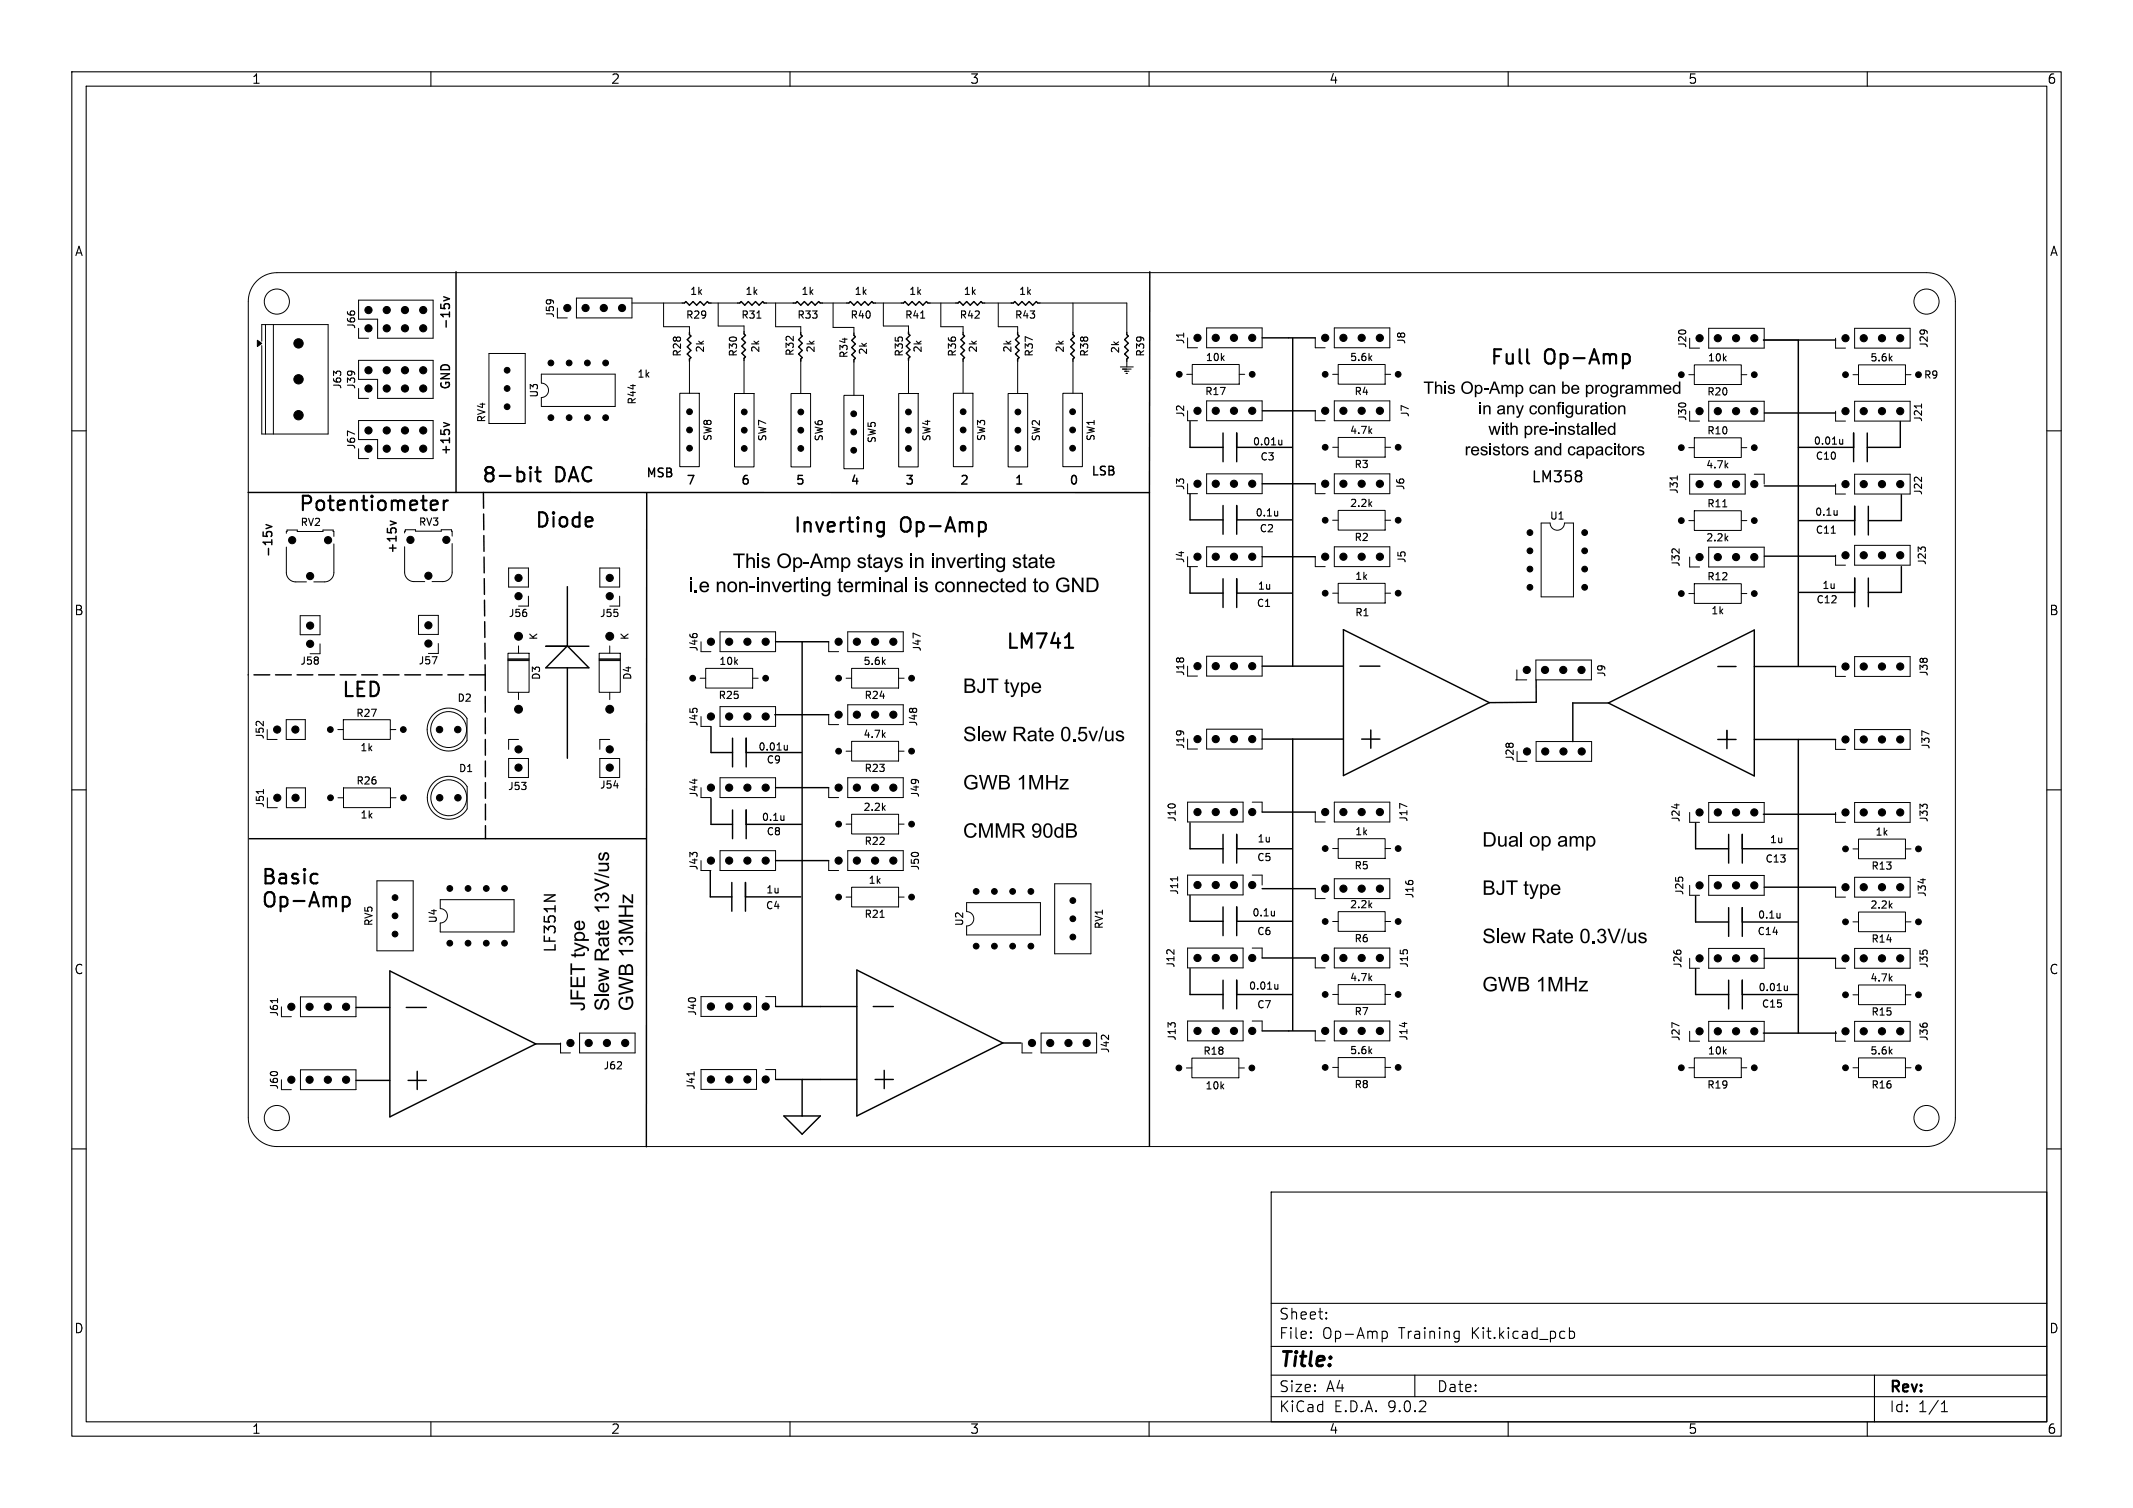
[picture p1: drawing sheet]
<svg xmlns="http://www.w3.org/2000/svg" width="297mm" height="210mm" viewBox="0 0 297 210" stroke-linecap="round" stroke-linejoin="round" font-family="sans-serif">
<defs><g id="words">
<g font-size="2.8">
<text x="207.4" y="50.9">Full</text>
<text x="215" y="50.9">Op-Amp</text>
<text x="41.5" y="71.3">Potentiometer</text>
<text x="67" y="67.3">8-bit</text>
<text x="77.3" y="67.3">DAC</text>
<text x="74.4" y="73.6">Diode</text>
<text x="110.4" y="74.3">Inverting</text>
<text x="125.4" y="74.3">Op-Amp</text>
<text x="139.9" y="90.8">LM741</text>
<text x="47.5" y="97.2">LED</text>
<text x="36.3" y="123.3">Basic</text>
<text x="36.3" y="126.5">Op-Amp</text>
<text x="178" y="190.9">Title:</text>
</g>
<g font-size="2.1">
<text x="213.1" y="67.5">LM358</text>
<text x="77.7" y="132.8" transform="rotate(-90 77.7 132.8)">LF351N</text>
<text x="178" y="184">Sheet:</text>
<text x="178" y="186.7">File:</text>
<text x="184.1" y="186.7">Op-Amp</text>
<text x="194.8" y="186.7">Training</text>
<text x="205" y="186.7">Kit.kicad_pcb</text>
<text x="178" y="196.9">KiCad</text>
<text x="178" y="194.1">Size:</text>
<text x="184.7" y="194.1">A4</text>
<text x="185.7" y="196.9">E.D.A.</text>
<text x="193.3" y="196.9">9.0.2</text>
<text x="200" y="194.1">Date:</text>
<text x="263" y="194.3">Rev:</text>
<text x="263" y="196.9">Id:</text>
<text x="267.1" y="196.9">1/1</text>
</g>
<g font-size="1.8">
<text x="35" y="11.9">1</text>
<text x="85" y="11.9">2</text>
<text x="135" y="11.9">3</text>
<text x="185" y="11.9">4</text>
<text x="235" y="11.9">5</text>
<text x="285" y="11.9">6</text>
<text x="10.3" y="35.9">A</text>
<text x="285.4" y="35.9">A</text>
<text x="10.3" y="85.9">B</text>
<text x="285.3" y="85.9">B</text>
<text x="10.3" y="135.9">C</text>
<text x="285.3" y="135.9">C</text>
<text x="10.3" y="185.9">D</text>
<text x="285.3" y="185.9">D</text>
<text x="35" y="199.9">1</text>
<text x="85" y="199.9">2</text>
<text x="135" y="199.9">3</text>
<text x="185" y="199.9">4</text>
<text x="235" y="199.9">5</text>
<text x="285" y="199.9">6</text>
</g>
<g font-size="1.7">
<text x="62.7" y="46" transform="rotate(-90 62.7 46)">-15v</text>
<text x="62.7" y="54.4" transform="rotate(-90 62.7 54.4)">GND</text>
<text x="62.7" y="63.5" transform="rotate(-90 62.7 63.5)">+15v</text>
<text x="89.9" y="66.5">MSB</text>
<text x="95.5" y="67.6">7</text>
<text x="103.1" y="67.6">6</text>
<text x="110.7" y="67.6">5</text>
<text x="118.4" y="67.6">4</text>
<text x="126" y="67.6">3</text>
<text x="133.6" y="67.6">2</text>
<text x="141.2" y="67.6">1</text>
<text x="148.8" y="67.6">0</text>
<text x="151.9" y="66.3">LSB</text>
<text x="38" y="77.7" transform="rotate(-90 38 77.7)">-15v</text>
<text x="55.3" y="77.2" transform="rotate(-90 55.3 77.2)">+15v</text>
</g>
<g font-size="1.4">
<text x="96" y="41.3">1k</text>
<text x="103.7" y="41.3">1k</text>
<text x="111.5" y="41.3">1k</text>
<text x="118.9" y="41.3">1k</text>
<text x="126.5" y="41.3">1k</text>
<text x="134.1" y="41.3">1k</text>
<text x="141.8" y="41.3">1k</text>
<text x="49.7" y="45.9" transform="rotate(-90 49.7 45.9)">J66</text>
<text x="77.3" y="44.4" transform="rotate(-90 77.3 44.4)">J59</text>
<text x="95.4" y="44.6">R29</text>
<text x="103.1" y="44.6">R31</text>
<text x="110.9" y="44.6">R33</text>
<text x="118.3" y="44.6">R40</text>
<text x="125.9" y="44.6">R41</text>
<text x="133.5" y="44.6">R42</text>
<text x="141.2" y="44.6">R43</text>
<text x="88.7" y="52.8">1k</text>
<text x="95" y="49.8" transform="rotate(-90 95 49.8)">R28</text>
<text x="98.2" y="49.2" transform="rotate(-90 98.2 49.2)">2k</text>
<text x="102.8" y="49.8" transform="rotate(-90 102.8 49.8)">R30</text>
<text x="105.9" y="49.2" transform="rotate(-90 105.9 49.2)">2k</text>
<text x="110.7" y="49.7" transform="rotate(-90 110.7 49.7)">R32</text>
<text x="113.6" y="49.2" transform="rotate(-90 113.6 49.2)">2k</text>
<text x="118.2" y="50" transform="rotate(-90 118.2 50)">R34</text>
<text x="120.9" y="49.5" transform="rotate(-90 120.9 49.5)">2k</text>
<text x="125.9" y="49.8" transform="rotate(-90 125.9 49.8)">R35</text>
<text x="128.5" y="49.2" transform="rotate(-90 128.5 49.2)">2k</text>
<text x="133.3" y="49.8" transform="rotate(-90 133.3 49.8)">R36</text>
<text x="136.2" y="49.2" transform="rotate(-90 136.2 49.2)">2k</text>
<text x="141" y="49.2" transform="rotate(-90 141 49.2)">2k</text>
<text x="144" y="49.8" transform="rotate(-90 144 49.8)">R37</text>
<text x="148.3" y="49.2" transform="rotate(-90 148.3 49.2)">2k</text>
<text x="151.7" y="49.8" transform="rotate(-90 151.7 49.8)">R38</text>
<text x="156" y="49.3" transform="rotate(-90 156 49.3)">2k</text>
<text x="159.5" y="49.8" transform="rotate(-90 159.5 49.8)">R39</text>
<text x="165.1" y="48" transform="rotate(-90 165.1 48)">J1</text>
<text x="167.8" y="50.5">10k</text>
<text x="187.9" y="50.5">5.6k</text>
<text x="195.9" y="48" transform="rotate(-90 195.9 48)">J8</text>
<text x="235" y="48.6" transform="rotate(-90 235 48.6)">J20</text>
<text x="237.7" y="50.5">10k</text>
<text x="260.3" y="50.5">5.6k</text>
<text x="267.8" y="52.9">R9</text>
<text x="268.6" y="48.6" transform="rotate(-90 268.6 48.6)">J29</text>
<text x="47.7" y="54.3" transform="rotate(-90 47.7 54.3)">J63</text>
<text x="49.7" y="54.3" transform="rotate(-90 49.7 54.3)">J39</text>
<text x="67.8" y="58.9" transform="rotate(-90 67.8 58.9)">RV4</text>
<text x="75.1" y="55.5" transform="rotate(-90 75.1 55.5)">U3</text>
<text x="88.7" y="56.4" transform="rotate(-90 88.7 56.4)">R44</text>
<text x="165.1" y="58.2" transform="rotate(-90 165.1 58.2)">J2</text>
<text x="167.7" y="55.2">R17</text>
<text x="188.5" y="55.2">R4</text>
<text x="196.4" y="58.2" transform="rotate(-90 196.4 58.2)">J7</text>
<text x="235" y="58.7" transform="rotate(-90 235 58.7)">J30</text>
<text x="237.6" y="55.3">R20</text>
<text x="267.8" y="58.9" transform="rotate(-90 267.8 58.9)">J21</text>
<text x="49.7" y="62.7" transform="rotate(-90 49.7 62.7)">J67</text>
<text x="99.3" y="61.5" transform="rotate(-90 99.3 61.5)">SW8</text>
<text x="106.9" y="61.6" transform="rotate(-90 106.9 61.6)">SW7</text>
<text x="114.8" y="61.6" transform="rotate(-90 114.8 61.6)">SW6</text>
<text x="122.1" y="61.8" transform="rotate(-90 122.1 61.8)">SW5</text>
<text x="129.8" y="61.6" transform="rotate(-90 129.8 61.6)">SW4</text>
<text x="137.4" y="61.5" transform="rotate(-90 137.4 61.5)">SW3</text>
<text x="145" y="61.6" transform="rotate(-90 145 61.6)">SW2</text>
<text x="152.6" y="61.5" transform="rotate(-90 152.6 61.5)">SW1</text>
<text x="174.4" y="62.2">0.01u</text>
<text x="175.4" y="64.3">C3</text>
<text x="187.9" y="60.6">4.7k</text>
<text x="188.5" y="65.4">R3</text>
<text x="237.5" y="65.4">4.7k</text>
<text x="237.6" y="60.7">R10</text>
<text x="252.5" y="62.1">0.01u</text>
<text x="252.7" y="64.2">C10</text>
<text x="165.1" y="68.4" transform="rotate(-90 165.1 68.4)">J3</text>
<text x="187.9" y="70.8">2.2k</text>
<text x="195.7" y="68.4" transform="rotate(-90 195.7 68.4)">J6</text>
<text x="233.8" y="68.9" transform="rotate(-90 233.8 68.9)">J31</text>
<text x="237.6" y="70.9">R11</text>
<text x="267.8" y="69.1" transform="rotate(-90 267.8 69.1)">J22</text>
<text x="41.8" y="73.5">RV2</text>
<text x="58.2" y="73.4">RV3</text>
<text x="174.7" y="72.1">0.1u</text>
<text x="175.3" y="74.3">C2</text>
<text x="188.5" y="75.5">R2</text>
<text x="215.7" y="72.6">U1</text>
<text x="237.5" y="75.6">2.2k</text>
<text x="252.6" y="72">0.1u</text>
<text x="252.7" y="74.5">C11</text>
<text x="165.1" y="78.5" transform="rotate(-90 165.1 78.5)">J4</text>
<text x="175" y="82.3">1u</text>
<text x="188.6" y="81">1k</text>
<text x="195.9" y="78.5" transform="rotate(-90 195.9 78.5)">J5</text>
<text x="234.1" y="79" transform="rotate(-90 234.1 79)">J32</text>
<text x="237.6" y="81">R12</text>
<text x="253.6" y="82.2">1u</text>
<text x="268.4" y="78.8" transform="rotate(-90 268.4 78.8)">J23</text>
<text x="70.7" y="86.1">J56</text>
<text x="75" y="89.2" transform="rotate(-90 75 89.2)">K</text>
<text x="83.4" y="86.1">J55</text>
<text x="87.7" y="89.2" transform="rotate(-90 87.7 89.2)">K</text>
<text x="174.9" y="84.7">C1</text>
<text x="188.6" y="86">R1</text>
<text x="238.2" y="85.8">1k</text>
<text x="252.8" y="84.2">C12</text>
<text x="41.7" y="92.8">J58</text>
<text x="58.2" y="92.7">J57</text>
<text x="75.4" y="94.8" transform="rotate(-90 75.4 94.8)">D3</text>
<text x="88.1" y="94.8" transform="rotate(-90 88.1 94.8)">D4</text>
<text x="97.3" y="90.8" transform="rotate(-90 97.3 90.8)">J46</text>
<text x="100" y="92.8">10k</text>
<text x="120.1" y="92.8">5.6k</text>
<text x="128.4" y="90.8" transform="rotate(-90 128.4 90.8)">J47</text>
<text x="165.1" y="94.2" transform="rotate(-90 165.1 94.2)">J18</text>
<text x="223.7" y="94.4" transform="rotate(-90 223.7 94.4)">J9</text>
<text x="268.6" y="94.3" transform="rotate(-90 268.6 94.3)">J38</text>
<text x="49.5" y="100">R27</text>
<text x="63.6" y="97.9">D2</text>
<text x="97.3" y="101.2" transform="rotate(-90 97.3 101.2)">J45</text>
<text x="100" y="97.5">R25</text>
<text x="120.3" y="97.5">R24</text>
<text x="127.9" y="101.2" transform="rotate(-90 127.9 101.2)">J48</text>
<text x="36.9" y="103.1" transform="rotate(-90 36.9 103.1)">J52</text>
<text x="50.1" y="104.8">1k</text>
<text x="63.8" y="107.7">D1</text>
<text x="105.5" y="104.7">0.01u</text>
<text x="106.6" y="106.5">C9</text>
<text x="120.1" y="103">4.7k</text>
<text x="120.3" y="107.7">R23</text>
<text x="165.1" y="104.4" transform="rotate(-90 165.1 104.4)">J19</text>
<text x="211" y="106.1" transform="rotate(-90 211 106.1)">J28</text>
<text x="268.9" y="104.4" transform="rotate(-90 268.9 104.4)">J37</text>
<text x="37" y="112.6" transform="rotate(-90 37 112.6)">J51</text>
<text x="49.5" y="109.5">R26</text>
<text x="70.6" y="110.2">J53</text>
<text x="83.4" y="110">J54</text>
<text x="97.3" y="111.1" transform="rotate(-90 97.3 111.1)">J44</text>
<text x="120.1" y="113.1">2.2k</text>
<text x="128.2" y="111.1" transform="rotate(-90 128.2 111.1)">J49</text>
<text x="50.1" y="114.2">1k</text>
<text x="106" y="114.5">0.1u</text>
<text x="106.6" y="116.5">C8</text>
<text x="120.3" y="117.9">R22</text>
<text x="163.9" y="114.5" transform="rotate(-90 163.9 114.5)">J10</text>
<text x="175" y="117.5">1u</text>
<text x="188.6" y="116.5">1k</text>
<text x="196.2" y="114.5" transform="rotate(-90 196.2 114.5)">J17</text>
<text x="234.1" y="114.6" transform="rotate(-90 234.1 114.6)">J24</text>
<text x="246.3" y="117.6">1u</text>
<text x="261" y="116.6">1k</text>
<text x="268.6" y="114.6" transform="rotate(-90 268.6 114.6)">J33</text>
<text x="97.3" y="121.3" transform="rotate(-90 97.3 121.3)">J43</text>
<text x="106.6" y="124.6">1u</text>
<text x="120.8" y="123.3">1k</text>
<text x="128.2" y="121.3" transform="rotate(-90 128.2 121.3)">J50</text>
<text x="164.2" y="124.7" transform="rotate(-90 164.2 124.7)">J11</text>
<text x="174.9" y="120.1">C5</text>
<text x="188.5" y="121.3">R5</text>
<text x="197" y="125.2" transform="rotate(-90 197 125.2)">J16</text>
<text x="234.6" y="124.8" transform="rotate(-90 234.6 124.8)">J25</text>
<text x="245.7" y="120.3">C13</text>
<text x="260.5" y="121.3">R13</text>
<text x="268.4" y="125" transform="rotate(-90 268.4 125)">J34</text>
<text x="52.1" y="129.1" transform="rotate(-90 52.1 129.1)">RV5</text>
<text x="61" y="128.7" transform="rotate(-90 61 128.7)">U4</text>
<text x="106.5" y="126.8">C4</text>
<text x="120.3" y="128">R21</text>
<text x="134.3" y="129.1" transform="rotate(-90 134.3 129.1)">U2</text>
<text x="153.8" y="129.5" transform="rotate(-90 153.8 129.5)">RV1</text>
<text x="174.3" y="127.8">0.1u</text>
<text x="174.9" y="130.4">C6</text>
<text x="187.9" y="126.7">2.2k</text>
<text x="188.5" y="131.4">R6</text>
<text x="244.6" y="130.4">C14</text>
<text x="244.7" y="128.1">0.1u</text>
<text x="260.3" y="126.7">2.2k</text>
<text x="260.5" y="131.5">R14</text>
<text x="163.7" y="134.9" transform="rotate(-90 163.7 134.9)">J12</text>
<text x="187.9" y="136.8">4.7k</text>
<text x="196.2" y="134.9" transform="rotate(-90 196.2 134.9)">J15</text>
<text x="234.3" y="134.9" transform="rotate(-90 234.3 134.9)">J26</text>
<text x="260.3" y="136.9">4.7k</text>
<text x="268.6" y="134.9" transform="rotate(-90 268.6 134.9)">J35</text>
<text x="38.9" y="141.7" transform="rotate(-90 38.9 141.7)">J61</text>
<text x="97.1" y="141.6" transform="rotate(-90 97.1 141.6)">J40</text>
<text x="173.8" y="138">0.01u</text>
<text x="174.9" y="140.6">C7</text>
<text x="188.5" y="141.6">R7</text>
<text x="244.8" y="138.2">0.01u</text>
<text x="245.2" y="140.5">C15</text>
<text x="260.5" y="141.6">R15</text>
<text x="83.9" y="149.1">J62</text>
<text x="154.6" y="146.8" transform="rotate(-90 154.6 146.8)">J42</text>
<text x="163.9" y="145" transform="rotate(-90 163.9 145)">J13</text>
<text x="167.4" y="147.1">R18</text>
<text x="187.9" y="147">5.6k</text>
<text x="196.2" y="145" transform="rotate(-90 196.2 145)">J14</text>
<text x="234.1" y="145.1" transform="rotate(-90 234.1 145.1)">J27</text>
<text x="237.7" y="147.1">10k</text>
<text x="260.3" y="147.1">5.6k</text>
<text x="268.6" y="145.1" transform="rotate(-90 268.6 145.1)">J36</text>
<text x="38.9" y="151.8" transform="rotate(-90 38.9 151.8)">J60</text>
<text x="96.9" y="151.9" transform="rotate(-90 96.9 151.9)">J41</text>
<text x="167.7" y="151.9">10k</text>
<text x="188.5" y="151.7">R8</text>
<text x="237.6" y="151.8">R19</text>
<text x="260.5" y="151.8">R16</text>
</g>
</g></defs>
<g fill="none" stroke="#000" stroke-width=".15">
<path d="M10 10h277v190h-277zM12 12h273v186h-273zM60 10v2M110 10v2M160 10v2M210 10v2M260 10v2M105.4 44.3h.6M128.2 44.3h.6M190.7 60l.3 .4M190.7 49.8l.3 .4M191 59.7l-.4 .4"/>
<path d="M191 49.5l-.4 .4M263.2 49.9l.3 .4M263.5 49.6l-.4 .4M267.6 56.3v.5M10 60h2M177.9 71.2v.7M177.9 71.8l-.1 .1M178.5 61.3v.7M178.5 61.9l-.3 .1M190.7 70.2l.3 .3M191 69.9l-.4 .3M233.5 66.3v.5"/>
<path d="M239.9 70.6h.6M240.3 74.9l.3 .4M240.3 64.8l.3 .4M240.6 74.7l-.4 .3M240.6 64.5l-.4 .4M255 74.3h.6M255.8 71.1v.7M255.8 71.7l-.1 .1M256.6 61.2v.7M256.6 61.8l-.3 .1M285 60h2M123 92.2l.3 .3"/>
<path d="M123.3 91.9l-.4 .3M10 110h2M36.7 110v.5M109.2 113.6v.7M109.2 114.2l-.2 .1M109.6 103.8v.7M109.6 104.4l-.3 .1M123 102.3l.3 .4M123 112.5l.3 .4M123.3 102l-.4 .4M123.3 112.2l-.4 .4M285 110h2"/>
<path d="M38.6 139.1v.5M122.5 127.8h.6M164 122.1v.6M177.5 126.9v.7M177.5 127.5l-.2 .1M177.9 137.1v.7M177.9 137.7l-.3 .1M190.7 136.2l.3 .4M190.7 126l.3 .4M191 135.9l-.4 .4M191 125.7l-.4 .4M247.9 127.2v.7"/>
<path d="M247.9 127.8l-.2 .1M248.9 137.3v.7M248.9 137.9l-.3 .1M263.2 136.2l.3 .4M263.2 126.1l.3 .4M263.5 136l-.4 .3M263.5 125.8l-.4 .4M96.7 149.3v.5M190.7 146.4l.3 .3M191 146.1l-.4 .3M263.2 146.4l.3 .4M263.5 146.1l-.4 .4"/>
<path d="M10 160h2M177 166h108v32h-108zM285 160h2M60 198v2M110 198v2M160 198v2M177 194.5h108M177 191.5h108M177 187.5h108M177 181.5h108M182.5 186.3h.1l-.1 .1M182.5 186.3v.1"/>
<path d="M182.5 185.5v.1M182.5 185.5h.1l-.1 .1M184.7 183.6v.1M184.7 183.6h-.1l.1 .1M184.7 182.8v.1M184.7 182.8h-.1l.1 .1M192.5 185.5l.4-.1 .3 .3v.4l-.2 .2-.1 .1-.4-.1M197 191.5v3M202.7 185.4l.5 .1M203.2 186.3l-.5 .1M203.2 185.4v1.2l-.3 .3M210 198v2"/>
<path d="M218.5 185.5l.5-.1 .2 .3v.4l-.1 .2-.1 .1-.5-.1M218.5 184.9v1.5M260 198v2M261 191.5v6.5M270.3 196.6h.9M270.3 195.5l.4-.4v1.5"/>
</g>
<g fill="#000">
<path d="M198.3 53.1h1.3v.2h-.6v1.5h-.2v-1.5h-.5zM199.8 53.1h.2v.6a.44 .44 0 0 1 .5-.1 .44 .44 0 0 1 .3 .5v.7h-.2v-.7a.3 .3 0 0 0-.4-.3 .3 .3 0 0 0-.2 .4v.6h-.2zM201.1 53.1h.2v.3h-.2zM201.1 53.6h.2v1.2h-.2zM201.7 53.7a.52 .52 0 0 1 .9 .2l-.3 .1a.24 .24 0 0 0-.2-.3 .24 .24 0 0 0-.2 .3 .69 .69 0 0 1 .7 .5 .53 .53 0 0 1-.5 .4 .53 .53 0 0 1-.5-.4l.2-.1a.27 .27 0 0 0 .3 .3 .27 .27 0 0 0 .2-.3 .61 .61 0 0 1-.7-.5zM203.7 53.3a.84 .84 0 0 1 1.2 .1 .84 .84 0 0 1-.1 1.2 .84 .84 0 0 1-1.2-.2l-.1-.4h.2a.61 .61 0 0 0 .8 .6 .61 .61 0 0 0 .3-.9 .58 .58 0 0 0-.7-.4 .58 .58 0 0 0-.4 .7h-.2zM205.4 53.6h.2v.2a.55 .55 0 0 1 .7-.1 .55 .55 0 0 1 .1 .8 .49 .49 0 0 1-.8 .2v.6h-.2v-1.1h.2a.35 .35 0 0 0 .3 .5 .35 .35 0 0 0 .3-.5 .35 .35 0 0 0-.3-.5 .35 .35 0 0 0-.3 .5h-.2zM206 56h.2v.2h-.2zM206 56.5h.2v1.2h-.2zM206.5 56.5h.2v.1a.45 .45 0 0 1 .6-.1 .45 .45 0 0 1 .3 .4v.8h-.3v-.8a.3 .3 0 0 0-.3-.3 .3 .3 0 0 0-.2 .4v.7h-.3zM206.6 54.1h.6v.2h-.6zM208 53.1h.2l.7 1.7h-.3l-.2-.5h-.7l-.1 .5h-.3l.3-.7h.8l-.3-.8-.3 .8h-.2z"/>
<path d="M209.1 53.6h.2v.2a.42 .42 0 0 1 .7 0 .41 .41 0 0 1 .4-.2 .41 .41 0 0 1 .3 .4v.8h-.2v-.7a.27 .27 0 0 0-.3-.3 .27 .27 0 0 0-.2 .3v.7h-.2v-.8a.28 .28 0 0 0-.4-.2 .28 .28 0 0 0-.1 .4v.6h-.2zM209.1 58.8h.2v.3h-.2zM208.6 56.6a.56 .56 0 0 1 .7-.1 .56 .56 0 0 1 .2 .7l.1 .5h-.2l-.1-.2a.48 .48 0 0 1-.5 .3 .48 .48 0 0 1-.3-.4h.2a.35 .35 0 0 0 .4 .1 .35 .35 0 0 0 .2-.4l-.5 .1-.1 .2h-.2a.56 .56 0 0 1 .7-.5 .18 .18 0 0 0 .1-.2 .18 .18 0 0 0-.3-.1l-.2 .1-.1 .1h-.2zM209.8 56.5h.2v.1a.45 .45 0 0 1 .6-.1 .45 .45 0 0 1 .3 .4v.8h-.3v-.8a.3 .3 0 0 0-.3-.3 .3 .3 0 0 0-.2 .4v.7h-.3zM211.1 56.5h.2l.3 .9 .4-.9h.2l-.5 1.2a.43 .43 0 0 1-.5 .5l-.1-.2a.27 .27 0 0 0 .4-.3zM211 53.6h.2v.2a.55 .55 0 0 1 .8-.1 .55 .55 0 0 1 .1 .8 .49 .49 0 0 1-.8 .2v.6h-.3v-1.1h.2a.35 .35 0 0 0 .4 .5 .35 .35 0 0 0 .3-.5 .35 .35 0 0 0-.3-.5 .35 .35 0 0 0-.4 .5h-.2zM212.3 59.3h.2v.2a.55 .55 0 0 1 .7-.1 .55 .55 0 0 1 .1 .8 .49 .49 0 0 1-.8 .2v.6h-.2v-1.1h.2a.35 .35 0 0 0 .3 .5 .35 .35 0 0 0 .4-.5 .35 .35 0 0 0-.4-.4 .35 .35 0 0 0-.3 .4h-.2zM213.1 53.7a.52 .52 0 0 1 .9 .3h-.2a.33 .33 0 0 0-.4-.2 .33 .33 0 0 0-.2 .4 .34 .34 0 0 0 .2 .5 .34 .34 0 0 0 .4-.3h.2a.58 .58 0 0 1-.7 .4 .58 .58 0 0 1-.3-.8zM213.1 56.6a.52 .52 0 0 1 .9 .2l-.2 .1a.33 .33 0 0 0-.4-.3 .33 .33 0 0 0-.2 .5 .34 .34 0 0 0 .2 .4 .34 .34 0 0 0 .4-.3l.2 .1a.58 .58 0 0 1-.7 .4 .58 .58 0 0 1-.3-.9zM214.3 56.6a.61 .61 0 0 1 .9 .1 .61 .61 0 0 1-.2 .9 .61 .61 0 0 1-.8-.2l-.1-.3h.3a.39 .39 0 0 0 .4 .4 .39 .39 0 0 0 .3-.5 .36 .36 0 0 0-.5-.4 .36 .36 0 0 0-.2 .5h-.3zM214.3 53.7a.56 .56 0 0 1 .7-.1 .56 .56 0 0 1 .2 .7l.1 .5h-.2l-.1-.1a.48 .48 0 0 1-.5 .2 .48 .48 0 0 1-.4-.4h.3a.35 .35 0 0 0 .4 .2 .35 .35 0 0 0 .2-.5l-.5 .1-.1 .2h-.3a.56 .56 0 0 1 .8-.4 .18 .18 0 0 0 .1-.3 .18 .18 0 0 0-.3 0h-.2l-.1 .2h-.2zM214.5 59.5a.58 .58 0 0 1 .7-.1 .58 .58 0 0 1 .3 .6h-.9a.36 .36 0 0 0 .2 .4 .36 .36 0 0 0 .5-.3l.2 .1a.59 .59 0 0 1-.8 .4 .59 .59 0 0 1-.4-.8h1a.34 .34 0 0 0-.4-.3 .34 .34 0 0 0-.3 .3h-.3z"/>
<path d="M215.5 53.6h.2v.2a.45 .45 0 0 1 .6-.2 .45 .45 0 0 1 .2 .5v.7h-.2v-.7a.3 .3 0 0 0-.3-.3 .3 .3 0 0 0-.3 .4v.6h-.2zM215.5 56.5h.2v.1a.45 .45 0 0 1 .6-.1 .45 .45 0 0 1 .2 .4v.8h-.2v-.8a.3 .3 0 0 0-.3-.3 .3 .3 0 0 0-.3 .4v.7h-.2zM216.5 58.8h.2v.3h-.2zM217 56h.4v.2h-.2l-.1 .1v.2h.3v.1h-.3v1.1h-.2v-1.1h-.2v-.1h.2zM217.5 56h.2v.2h-.2zM217.5 56.5h.2v1.2h-.2zM217.5 53.1h.2v.6a.56 .56 0 0 1 .8 .1 .56 .56 0 0 1 0 .7 .48 .48 0 0 1-.3 .4 .48 .48 0 0 1-.5-.2v.1h-.2v-.6h.2a.35 .35 0 0 0 .3 .5 .35 .35 0 0 0 .4-.5 .35 .35 0 0 0-.4-.4 .35 .35 0 0 0-.3 .4h-.2zM218.1 56.6a.49 .49 0 0 1 .8 0v-.1h.2v1a.54 .54 0 0 1-.4 .7 .54 .54 0 0 1-.7-.4h.2a.34 .34 0 0 0 .5 .2 .34 .34 0 0 0 .1-.5 .52 .52 0 0 1-.6 .1 .52 .52 0 0 1-.2-.5h.2a.37 .37 0 0 0 .4 .4 .37 .37 0 0 0 .2-.6 .34 .34 0 0 0-.3-.3 .34 .34 0 0 0-.3 .5h-.2zM218.9 53.7a.58 .58 0 0 1 .7-.1 .58 .58 0 0 1 .3 .7h-.9a.36 .36 0 0 0 .3 .4 .36 .36 0 0 0 .4-.3l.2 .1a.59 .59 0 0 1-.7 .3 .59 .59 0 0 1-.4-.7h.9a.34 .34 0 0 0-.4-.3 .34 .34 0 0 0-.3 .3h-.2zM219.4 56.5h.2v.6a.31 .31 0 0 0 .3 .5 .31 .31 0 0 0 .3-.5v-.6h.2v1.2h-.2v-.2a.44 .44 0 0 1-.6 .2 .44 .44 0 0 1-.2-.5zM220.7 56.5h.2v.1l.2-.2 .2 .1h.1l-.1 .2a.27 .27 0 0 0-.3 0 .27 .27 0 0 0-.1 .3v.7h-.2zM220.3 59.4a.56 .56 0 0 1 .7-.1 .56 .56 0 0 1 .2 .7l.1 .6h-.2l-.1-.2a.48 .48 0 0 1-.5 .2 .48 .48 0 0 1-.3-.4h.2a.35 .35 0 0 0 .4 .2 .35 .35 0 0 0 .2-.5l-.5 .2-.1 .1h-.2a.56 .56 0 0 1 .7-.4 .18 .18 0 0 0 .1-.3 .18 .18 0 0 0-.3 0h-.2l-.1 .2h-.2z"/>
<path d="M220.8 53.6h.2v.2a.55 .55 0 0 1 .8-.1 .55 .55 0 0 1 .1 .8 .49 .49 0 0 1-.9 .2v.6h-.2v-1.1h.2a.35 .35 0 0 0 .4 .5 .35 .35 0 0 0 .3-.5 .35 .35 0 0 0-.4-.5 .35 .35 0 0 0-.3 .5h-.2zM222.1 53.6h.2v.2l.2-.2h.2h.1l-.1 .2a.27 .27 0 0 0-.3 .1 .27 .27 0 0 0 0 .3v.6h-.3zM221.6 56.6a.56 .56 0 0 1 .7-.1 .56 .56 0 0 1 .2 .7l.1 .5h-.3v-.2a.48 .48 0 0 1-.5 .3 .48 .48 0 0 1-.4-.4h.2a.35 .35 0 0 0 .5 .1 .35 .35 0 0 0 .2-.4l-.6 .1-.1 .2h-.2a.56 .56 0 0 1 .7-.5 .18 .18 0 0 0 .1-.2 .18 .18 0 0 0-.2-.1l-.2 .1-.1 .1h-.3zM222.7 59.5a.58 .58 0 0 1 .7-.1 .58 .58 0 0 1 .3 .6h-.9a.36 .36 0 0 0 .2 .4 .36 .36 0 0 0 .4-.3l.3 .1a.59 .59 0 0 1-.8 .4 .59 .59 0 0 1-.4-.8h.9a.34 .34 0 0 0-.3-.3 .34 .34 0 0 0-.3 .3h-.3zM222.8 56.2l.3-.2v.5h.2v.1h-.2v.7v.2h.2v.2h-.3l-.1-.1-.1-1h-.1v-.1h.1zM223.5 56h.2v.2h-.2zM223.5 56.5h.2v1.2h-.2zM223 53.7a.61 .61 0 0 1 .9 .1 .61 .61 0 0 1-.1 .9 .61 .61 0 0 1-.9-.2v-.3h.2a.39 .39 0 0 0 .4 .5 .39 .39 0 0 0 .3-.6 .36 .36 0 0 0-.4-.3 .36 .36 0 0 0-.3 .4h-.2zM224.1 56.6a.61 .61 0 0 1 .9 .1 .61 .61 0 0 1-.2 .9 .61 .61 0 0 1-.8-.2l-.1-.3h.2a.39 .39 0 0 0 .5 .4 .39 .39 0 0 0 .2-.5 .36 .36 0 0 0-.4-.4 .36 .36 0 0 0-.3 .5h-.2zM224.4 53.7a.49 .49 0 0 1 .7 0v-.1h.2v1.1a.54 .54 0 0 1-.4 .6 .54 .54 0 0 1-.7-.4l.2 .1a.34 .34 0 0 0 .5 .1 .34 .34 0 0 0 .2-.4 .52 .52 0 0 1-.7 .1 .52 .52 0 0 1-.2-.6h.2a.37 .37 0 0 0 .4 .5 .37 .37 0 0 0 .3-.6 .34 .34 0 0 0-.4-.3 .34 .34 0 0 0-.3 .4h-.2zM225.3 56.5h.2v.1a.45 .45 0 0 1 .5-.1 .45 .45 0 0 1 .3 .4v.8h-.2v-.8a.3 .3 0 0 0-.3-.3 .3 .3 0 0 0-.3 .4v.7h-.2zM225.6 53.6h.2v.2l.2-.2h.2h.1l-.1 .2a.27 .27 0 0 0-.3 .1 .27 .27 0 0 0-.1 .3v.6h-.2z"/>
<path d="M226.5 53.7a.56 .56 0 0 1 .7-.1 .56 .56 0 0 1 .2 .7v.5h-.2v-.1a.48 .48 0 0 1-.5 .2 .48 .48 0 0 1-.4-.4h.2a.35 .35 0 0 0 .5 .2 .35 .35 0 0 0 .2-.5l-.6 .1-.1 .2h-.2a.56 .56 0 0 1 .7-.4 .18 .18 0 0 0 .1-.3 .18 .18 0 0 0-.2 0h-.3l-.1 .2h-.2zM227.7 53.6h.2v.2a.42 .42 0 0 1 .7 0 .41 .41 0 0 1 .5-.2 .41 .41 0 0 1 .3 .4v.8h-.2v-.7a.27 .27 0 0 0-.3-.3 .27 .27 0 0 0-.3 .3v.7h-.2v-.8a.28 .28 0 0 0-.3-.2 .28 .28 0 0 0-.2 .4v.6h-.2zM229.7 53.6h.2v.2a.42 .42 0 0 1 .7 0 .41 .41 0 0 1 .5-.2 .41 .41 0 0 1 .3 .4v.8h-.3v-.7a.27 .27 0 0 0-.3-.3 .27 .27 0 0 0-.2 .3v.7h-.2v-.8a.28 .28 0 0 0-.4-.2 .28 .28 0 0 0-.1 .4v.6h-.2zM231.7 53.7a.58 .58 0 0 1 .7-.1 .58 .58 0 0 1 .3 .7h-.9a.36 .36 0 0 0 .3 .4 .36 .36 0 0 0 .4-.3l.2 .1a.59 .59 0 0 1-.7 .3 .59 .59 0 0 1-.4-.7h.9a.34 .34 0 0 0-.3-.3 .34 .34 0 0 0-.4 .3h-.2zM233.1 53.7a.47 .47 0 0 1 .7 0v-.6h.2v1.7h-.2v-.1a.52 .52 0 0 1-.6 .1 .52 .52 0 0 1-.3-.6h.2a.37 .37 0 0 0 .4 .5 .37 .37 0 0 0 .3-.6 .34 .34 0 0 0-.4-.3 .34 .34 0 0 0-.3 .4h-.2zM102.1 77.1h1.6v.2h-.7v1.8h-.2v-1.8h-.7zM103.9 77.1h.3v.7a.52 .52 0 0 1 .6-.2 .52 .52 0 0 1 .3 .6v.9h-.2v-.9a.35 .35 0 0 0-.5-.4 .35 .35 0 0 0-.2 .5v.8h-.3zM105.5 77.1h.2v.3h-.2zM105.5 77.6h.2v1.5h-.2zM106.1 77.8a.62 .62 0 0 1 1.1 .2l-.3 .1a.3 .3 0 0 0-.3-.3 .3 .3 0 0 0-.3 .3h.1a.91 .91 0 0 1 .8 .5 .61 .61 0 0 1-.6 .5 .61 .61 0 0 1-.6-.4l.3-.1a.34 .34 0 0 0 .3 .3 .34 .34 0 0 0 .3-.3l-.3-.1a.46 .46 0 0 1-.5-.2 .46 .46 0 0 1 0-.5zM108.5 77.3a1 1 0 0 1 1.4 .1 1 1 0 0 1 0 1.4 1 1 0 0 1-1.4 0l-.3-.7h.3a.7 .7 0 0 0 .8 .8 .7 .7 0 0 0 .6-1 .68 .68 0 0 0-.8-.6 .68 .68 0 0 0-.6 .8h-.3l.1-.4zM110.5 77.6h.2v.2a.63 .63 0 0 1 .8-.1 .63 .63 0 0 1 .2 .8 .59 .59 0 0 1-.3 .6 .59 .59 0 0 1-.7-.1v.7h-.2v-1.3h.2a.41 .41 0 0 0 .4 .5 .41 .41 0 0 0 .4-.5 .41 .41 0 0 0-.4-.6 .41 .41 0 0 0-.4 .6h-.2z"/>
<path d="M111.9 78.2h.8v.3h-.8zM113.5 77.1h.3l.8 2h-.3l-.2-.6h-.8l-.3 .6h-.2l.3-.8h.9l-.3-1-.4 1h-.2zM114.8 77.6h.2v.2a.5 .5 0 0 1 .9 .1 .48 .48 0 0 1 .5-.3 .48 .48 0 0 1 .4 .5v1h-.3v-.9a.32 .32 0 0 0-.3-.4 .32 .32 0 0 0-.3 .5v.8h-.2v-.9a.3 .3 0 0 0-.3-.4 .3 .3 0 0 0-.3 .4v.9h-.3zM117.1 77.6h.3v.2a.63 .63 0 0 1 .8-.1 .63 .63 0 0 1 .2 .8 .59 .59 0 0 1-.4 .6 .59 .59 0 0 1-.6-.1v.7h-.3v-1.3h.3a.41 .41 0 0 0 .4 .5 .41 .41 0 0 0 .3-.5 .41 .41 0 0 0-.4-.6 .41 .41 0 0 0-.3 .6h-.3zM119.5 77.8a.62 .62 0 0 1 1 .2l-.2 .1a.3 .3 0 0 0-.3-.3 .3 .3 0 0 0-.3 .3 .91 .91 0 0 1 .9 .5 .61 .61 0 0 1-.6 .5 .61 .61 0 0 1-.6-.4l.2-.1a.34 .34 0 0 0 .4 .3 .34 .34 0 0 0 .3-.3l-.3-.1a.46 .46 0 0 1-.5-.2 .46 .46 0 0 1 0-.5zM120.9 77.3l.3-.2v.5h.2v.2h-.2v.9v.2h.2l.1 .2h-.4l-.2-.1v-1.2h-.2v-.2h.2zM121.8 77.8a.66 .66 0 0 1 .8-.1 .66 .66 0 0 1 .2 .8l.1 .6h-.3v-.2a.57 .57 0 0 1-.6 .3 .57 .57 0 0 1-.4-.5h.2a.41 .41 0 0 0 .6 .2 .41 .41 0 0 0 .2-.5l-.6 .1-.2 .2h-.2l.2-.4 .8-.1a.36 .36 0 0 0-.4-.4 .36 .36 0 0 0-.3 .3h-.3zM123.1 77.6h.2l.4 1.2 .5-1.2h.2l-.5 1.5a.51 .51 0 0 1-.7 .6v-.3a.32 .32 0 0 0 .4-.3zM124.6 77.8a.62 .62 0 0 1 1.1 .2l-.3 .1a.3 .3 0 0 0-.3-.3 .3 .3 0 0 0-.3 .3h.1a.91 .91 0 0 1 .8 .5 .61 .61 0 0 1-.6 .5 .61 .61 0 0 1-.6-.4l.3-.1a.34 .34 0 0 0 .3 .3 .34 .34 0 0 0 .3-.3l-.3-.1a.46 .46 0 0 1-.5-.2 .46 .46 0 0 1 0-.5zM126.8 77.1h.2v.3h-.2zM126.8 77.6h.2v1.5h-.2zM127.4 77.6h.2v.2a.52 .52 0 0 1 .7-.2 .52 .52 0 0 1 .3 .6v.9h-.3v-.9a.35 .35 0 0 0-.4-.4 .35 .35 0 0 0-.2 .5v.8h-.3z"/>
<path d="M129.7 77.1h.3v.3h-.3zM129.7 77.6h.3v1.5h-.3zM130.4 77.6h.2v.2a.52 .52 0 0 1 .6-.2 .52 .52 0 0 1 .3 .6v.9h-.2v-.9a.35 .35 0 0 0-.4-.4 .35 .35 0 0 0-.3 .5v.8h-.2zM131.8 77.6h.2l.4 1.2 .4-1.2h.3l-.5 1.5h-.3zM133.4 77.8a.68 .68 0 0 1 .8-.1 .68 .68 0 0 1 .4 .7h-1.1a.42 .42 0 0 0 .3 .5 .42 .42 0 0 0 .5-.3l.3 .1a.7 .7 0 0 1-.9 .4 .7 .7 0 0 1-.5-.9h1.1a.4 .4 0 0 0-.4-.4 .4 .4 0 0 0-.4 .4h-.3zM134.9 77.6h.2v.2l.2-.2h.3l.1 .1-.1 .2a.32 .32 0 0 0-.4 .1 .32 .32 0 0 0-.1 .3v.8h-.2zM135.8 77.3l.3-.2v.5h.2v.2h-.2v.9l.1 .2h.1l.1 .2h-.3l-.2-.1-.1-1.2h-.1v-.2h.1zM136.6 77.1h.2v.3h-.2zM136.6 77.6h.2v1.5h-.2zM137.2 77.6h.2v.2a.52 .52 0 0 1 .7-.2 .52 .52 0 0 1 .3 .6v.9h-.3v-.9a.35 .35 0 0 0-.4-.4 .35 .35 0 0 0-.2 .5v.8h-.3zM138.9 77.8a.57 .57 0 0 1 .8 0v-.2h.2v1.3a.64 .64 0 0 1-.4 .8 .64 .64 0 0 1-.8-.5h.3a.4 .4 0 0 0 .5 .2 .4 .4 0 0 0 .2-.5 .61 .61 0 0 1-.7 .1 .61 .61 0 0 1-.3-.7h.2a.43 .43 0 0 0 .5 .6 .43 .43 0 0 0 .3-.7 .4 .4 0 0 0-.5-.4 .4 .4 0 0 0-.3 .5h-.2zM141.1 77.8a.62 .62 0 0 1 1 .2l-.2 .1a.3 .3 0 0 0-.3-.3 .3 .3 0 0 0-.3 .3 .91 .91 0 0 1 .9 .5 .61 .61 0 0 1-.6 .5 .61 .61 0 0 1-.6-.4l.2-.1a.34 .34 0 0 0 .4 .3 .34 .34 0 0 0 .3-.3l-.3-.1a.46 .46 0 0 1-.5-.2 .46 .46 0 0 1 0-.5z"/>
<path d="M142.5 77.3l.3-.2v.5h.2v.2h-.2v.9v.2h.2l.1 .2h-.3l-.2-.1-.1-1.2h-.1v-.2h.1zM143.4 77.8a.66 .66 0 0 1 .8-.1 .66 .66 0 0 1 .2 .8l.1 .6h-.2l-.1-.2a.57 .57 0 0 1-.6 .3 .57 .57 0 0 1-.4-.5h.3a.41 .41 0 0 0 .5 .2 .41 .41 0 0 0 .2-.5l-.6 .1-.1 .2h-.3l.2-.4 .8-.1a.36 .36 0 0 0-.3-.4 .36 .36 0 0 0-.4 .3h-.3zM144.9 77.3l.2-.2v.5h.3v.2h-.3v.9l.1 .2h.2v.2h-.3l-.2-.1v-1.2h-.2v-.2h.2zM145.7 77.8a.68 .68 0 0 1 .8-.1 .68 .68 0 0 1 .4 .7h-1.1a.42 .42 0 0 0 .3 .5 .42 .42 0 0 0 .5-.3l.3 .1a.7 .7 0 0 1-.9 .4 .7 .7 0 0 1-.5-.9h1.1a.4 .4 0 0 0-.4-.4 .4 .4 0 0 0-.4 .4h-.3zM204.1 62.2h.2v.1l.2-.1h.2h.1l-.1 .2a.27 .27 0 0 0-.3 0 .27 .27 0 0 0-.1 .4v.6h-.2zM205 62.3a.58 .58 0 0 1 .7-.1 .58 .58 0 0 1 .3 .6h-1a.36 .36 0 0 0 .3 .4 .36 .36 0 0 0 .4-.2h.3a.59 .59 0 0 1-.8 .4 .59 .59 0 0 1-.4-.7h.9a.34 .34 0 0 0-.3-.4 .34 .34 0 0 0-.3 .4h-.3zM206.3 62.3a.52 .52 0 0 1 .8 .2h-.2a.24 .24 0 0 0-.3-.2 .24 .24 0 0 0-.2 .3 .69 .69 0 0 1 .8 .4 .53 .53 0 0 1-.6 .4 .53 .53 0 0 1-.5-.4h.2a.27 .27 0 0 0 .3 .3 .27 .27 0 0 0 .3-.3 .61 .61 0 0 1-.7-.6zM207.4 61.7h.2v.2h-.2zM207.4 62.2h.2v1.2h-.2zM207.3 59.3h.2l.2 1 .3-1h.2l.3 1 .2-1h.3l-.4 1.3h-.3l-.2-1-.2 1h-.3zM208 62.3a.52 .52 0 0 1 .8 .2h-.2a.24 .24 0 0 0-.2-.2 .24 .24 0 0 0-.3 .3 .69 .69 0 0 1 .8 .4 .53 .53 0 0 1-.5 .4 .53 .53 0 0 1-.6-.4h.3a.27 .27 0 0 0 .3 .3 .27 .27 0 0 0 .2-.3 .61 .61 0 0 1-.7-.6zM209.1 59.3h.2v1.3h-.2z"/>
<path d="M209.2 61.9l.2-.2v.5h.2v.1h-.2v.8v.1h.2v.2h-.3l-.1-.1v-1h-.2v-.1h.2zM209.7 59l.2-.1v.4h.2v.2h-.2v.7v.2h.2v.2h-.2l-.2-.2v-.9h-.2v-.2h.2zM210.3 58.8h.2v.6a.44 .44 0 0 1 .5-.1 .44 .44 0 0 1 .3 .5v.8h-.2v-.8a.3 .3 0 0 0-.3-.3 .3 .3 0 0 0-.3 .4v.7h-.2zM209.9 62.3a.61 .61 0 0 1 .9 .1 .61 .61 0 0 1-.2 .9 .61 .61 0 0 1-.9-.2v-.3h.2a.39 .39 0 0 0 .5 .5 .39 .39 0 0 0 .2-.6 .36 .36 0 0 0-.4-.4 .36 .36 0 0 0-.3 .5h-.2zM211.1 62.2h.2v.1l.2-.1h.2h.1l-.1 .2a.27 .27 0 0 0-.3 0 .27 .27 0 0 0-.1 .4v.6h-.2zM211.9 62.3a.52 .52 0 0 1 .9 .2h-.2a.24 .24 0 0 0-.3-.2 .24 .24 0 0 0-.2 .3 .69 .69 0 0 1 .7 .4 .53 .53 0 0 1-.5 .4 .53 .53 0 0 1-.5-.4h.2a.27 .27 0 0 0 .3 .3 .27 .27 0 0 0 .3-.3 .61 .61 0 0 1-.7-.6zM213.6 59.3h.2v.2l.2-.2h.2l.1 .1-.1 .2a.27 .27 0 0 0-.3 0 .27 .27 0 0 0-.1 .3v.7h-.2zM213.9 62.3a.56 .56 0 0 1 .7-.1 .56 .56 0 0 1 .2 .7v.5h-.2v-.1a.48 .48 0 0 1-.5 .2 .48 .48 0 0 1-.4-.4h.2a.35 .35 0 0 0 .5 .1 .35 .35 0 0 0 .1-.4l-.5 .1-.1 .2h-.2a.56 .56 0 0 1 .7-.4 .18 .18 0 0 0 .1-.3 .18 .18 0 0 0-.3-.1l-.2 .1-.1 .2-.2-.1zM215.1 62.2h.2v.1a.45 .45 0 0 1 .5-.1 .45 .45 0 0 1 .3 .4v.8h-.2v-.7a.3 .3 0 0 0-.4-.4 .3 .3 0 0 0-.2 .4v.7h-.2zM215.7 59.8h.6v.2h-.6zM216.5 59.3h.2v1.3h-.2zM217.1 59.3h.1v.2a.45 .45 0 0 1 .6-.2 .45 .45 0 0 1 .3 .5v.8h-.3v-.8a.3 .3 0 0 0-.3-.3 .3 .3 0 0 0-.2 .4v.7h-.2z"/>
<path d="M216.5 62.3a.47 .47 0 0 1 .7 0v-.6h.2v1.7h-.2v-.1a.52 .52 0 0 1-.6 .1 .52 .52 0 0 1-.3-.6h.2a.37 .37 0 0 0 .5 .5 .37 .37 0 0 0 .2-.6 .34 .34 0 0 0-.4-.4 .34 .34 0 0 0-.3 .5h-.2zM218.4 59.4a.52 .52 0 0 1 .9 .2l-.2 .1a.24 .24 0 0 0-.3-.3 .24 .24 0 0 0-.2 .3 .69 .69 0 0 1 .7 .5 .53 .53 0 0 1-.5 .4 .53 .53 0 0 1-.5-.4l.2-.1a.27 .27 0 0 0 .3 .3 .27 .27 0 0 0 .2-.3 .61 .61 0 0 1-.7-.5zM218.5 62.3a.52 .52 0 0 1 .9 .2l-.2 .1a.33 .33 0 0 0-.5-.3 .33 .33 0 0 0-.2 .5 .34 .34 0 0 0 .3 .4 .34 .34 0 0 0 .4-.2h.2a.58 .58 0 0 1-.8 .4 .58 .58 0 0 1-.3-.9zM219.6 59l.2-.1v.4h.2v.2h-.2v.7l.1 .2h.1l.1 .2h-.3l-.2-.2v-.9h-.2v-.2h.2zM219.7 62.3a.56 .56 0 0 1 .7-.1 .56 .56 0 0 1 .2 .7v.5h-.2v-.1a.48 .48 0 0 1-.5 .2 .48 .48 0 0 1-.4-.4h.2a.35 .35 0 0 0 .5 .1 .35 .35 0 0 0 .2-.4l-.6 .1-.1 .2h-.2a.56 .56 0 0 1 .7-.4 .18 .18 0 0 0 .1-.3 .18 .18 0 0 0-.2-.1l-.3 .1-.1 .2-.2-.1zM220.9 62.2h.2v.1a.55 .55 0 0 1 .7 0 .55 .55 0 0 1 .1 .7 .49 .49 0 0 1-.8 .3v.6h-.2v-1.1h.2a.35 .35 0 0 0 .3 .5 .35 .35 0 0 0 .3-.5 .35 .35 0 0 0-.3-.5 .35 .35 0 0 0-.3 .5h-.2zM221.5 58.8h.3v1.8h-.3zM222.1 58.8h.2v1.8h-.2zM222.3 62.3a.56 .56 0 0 1 .7-.1 .56 .56 0 0 1 .2 .7l.1 .5h-.2l-.1-.1a.48 .48 0 0 1-.5 .2 .48 .48 0 0 1-.4-.4h.3a.35 .35 0 0 0 .4 .1 .35 .35 0 0 0 .2-.4l-.5 .1-.1 .2h-.3a.56 .56 0 0 1 .8-.4 .18 .18 0 0 0 .1-.3 .18 .18 0 0 0-.3-.1l-.2 .1-.1 .2-.2-.1zM223.7 62.3a.52 .52 0 0 1 .8 .2l-.2 .1a.33 .33 0 0 0-.4-.3 .33 .33 0 0 0-.2 .5 .34 .34 0 0 0 .2 .4 .34 .34 0 0 0 .4-.2h.2a.58 .58 0 0 1-.7 .4 .58 .58 0 0 1-.3-.9zM224.7 61.7h.2v.2h-.2zM224.7 62.2h.2v1.2h-.2z"/>
<path d="M224 59.4a.47 .47 0 0 1 .7 0v-.6h.2v1.8h-.2v-.2a.52 .52 0 0 1-.6 .1 .52 .52 0 0 1-.3-.6h.3a.37 .37 0 0 0 .4 .5 .37 .37 0 0 0 .2-.6 .34 .34 0 0 0-.4-.3 .34 .34 0 0 0-.2 .4h-.3zM225.3 61.9l.2-.2v.5h.2v.1h-.2v.8v.1h.2v.2h-.2l-.2-.1v-1h-.2v-.1h.2zM226 62.3a.61 .61 0 0 1 .9 .1 .61 .61 0 0 1-.2 .9 .61 .61 0 0 1-.8-.2l-.1-.3h.3a.39 .39 0 0 0 .4 .5 .39 .39 0 0 0 .3-.6 .36 .36 0 0 0-.5-.4 .36 .36 0 0 0-.2 .5h-.3zM227.2 62.2h.2v.1l.2-.1h.2h.1l-.1 .2a.27 .27 0 0 0-.3 0 .27 .27 0 0 0-.1 .4v.6h-.2zM228.1 62.3a.52 .52 0 0 1 .8 .2h-.2a.24 .24 0 0 0-.3-.2 .24 .24 0 0 0-.2 .3 .69 .69 0 0 1 .8 .4 .53 .53 0 0 1-.6 .4 .53 .53 0 0 1-.5-.4h.3a.27 .27 0 0 0 .2 .3 .27 .27 0 0 0 .3-.3 .61 .61 0 0 1-.7-.6zM96.1 80.4h.2v.3h-.2zM96.1 81h.2v1.5h-.2zM96.8 82.2h.3v.3h-.3zM97.6 81.2a.68 .68 0 0 1 .8-.2 .68 .68 0 0 1 .3 .8h-1a.42 .42 0 0 0 .3 .5 .42 .42 0 0 0 .5-.3h.2a.7 .7 0 0 1-.8 .5 .7 .7 0 0 1-.5-.9h1.1a.4 .4 0 0 0-.4-.4 .4 .4 0 0 0-.4 .4h-.3zM99.8 81h.2v.2a.52 .52 0 0 1 .7-.2 .52 .52 0 0 1 .3 .6v.9h-.3v-.9a.35 .35 0 0 0-.4-.4 .35 .35 0 0 0-.2 .5v.8h-.3zM101.5 81.1a.72 .72 0 0 1 1 .2 .72 .72 0 0 1-.1 1 .72 .72 0 0 1-1-.1l-.1-.5h.2a.46 .46 0 0 0 .6 .6 .46 .46 0 0 0 .3-.7 .43 .43 0 0 0-.5-.4 .43 .43 0 0 0-.4 .5h-.2zM102.9 81h.2v.2a.52 .52 0 0 1 .7-.2 .52 .52 0 0 1 .3 .6v.9h-.2v-.9a.35 .35 0 0 0-.4-.4 .35 .35 0 0 0-.3 .5v.8h-.3z"/>
<path d="M104.4 81.6h.7v.3h-.7zM105.4 80.4h.3v.3h-.3zM105.4 81h.3v1.5h-.3zM106 81h.3v.2a.52 .52 0 0 1 .6-.2 .52 .52 0 0 1 .3 .6v.9h-.2v-.9a.35 .35 0 0 0-.4-.4 .35 .35 0 0 0-.3 .5v.8h-.3zM107.4 81h.3l.4 1.2 .4-1.2h.3l-.6 1.5h-.2zM109.1 81.2a.68 .68 0 0 1 .8-.2 .68 .68 0 0 1 .3 .8h-1a.42 .42 0 0 0 .3 .5 .42 .42 0 0 0 .5-.3h.2a.7 .7 0 0 1-.8 .5 .7 .7 0 0 1-.5-.9h1.1a.4 .4 0 0 0-.4-.4 .4 .4 0 0 0-.4 .4h-.3zM110.5 81h.3v.2l.2-.2h.2h.1l-.1 .3a.32 .32 0 0 0-.3 0 .32 .32 0 0 0-.1 .4v.8h-.3zM111.5 80.6l.3-.1v.5h.2v.2h-.2v.8v.2h.2v.3h-.3l-.2-.2v-1.1h-.2v-.2h.2zM112.2 80.4h.3v.3h-.3zM112.2 81h.3v1.5h-.3zM112.9 81h.2v.2a.52 .52 0 0 1 .6-.2 .52 .52 0 0 1 .4 .6v.9h-.3v-.9a.35 .35 0 0 0-.4-.4 .35 .35 0 0 0-.3 .5v.8h-.2zM114.5 81.1a.57 .57 0 0 1 .9 .1v-.2h.2v1.3a.64 .64 0 0 1-.4 .7 .64 .64 0 0 1-.8-.4h.2a.4 .4 0 0 0 .6 .2 .4 .4 0 0 0 .2-.5 .61 .61 0 0 1-.8 .1 .61 .61 0 0 1-.3-.7h.3a.43 .43 0 0 0 .5 .5 .43 .43 0 0 0 .3-.6 .4 .4 0 0 0-.5-.4 .4 .4 0 0 0-.3 .5h-.3z"/>
<path d="M116.8 80.6l.3-.1v.5h.2v.2h-.2v.8v.2h.2v.3h-.3l-.2-.2v-1.1h-.2v-.2h.2zM117.6 81.2a.68 .68 0 0 1 .9-.2 .68 .68 0 0 1 .3 .8h-1.1a.42 .42 0 0 0 .3 .5 .42 .42 0 0 0 .5-.3h.3a.7 .7 0 0 1-.9 .5 .7 .7 0 0 1-.4-.9h1a.4 .4 0 0 0-.4-.4 .4 .4 0 0 0-.4 .4h-.2zM119.1 81h.2v.2l.2-.2h.3h.1l-.1 .3a.32 .32 0 0 0-.4 0 .32 .32 0 0 0-.1 .4v.8h-.2zM120 81h.2v.2a.5 .5 0 0 1 .9 0 .48 .48 0 0 1 .5-.2 .48 .48 0 0 1 .4 .5v1h-.3v-1a.32 .32 0 0 0-.3-.3 .32 .32 0 0 0-.3 .4v.9h-.2v-1a.3 .3 0 0 0-.3-.3 .3 .3 0 0 0-.3 .3v1h-.3zM122.4 80.4h.2v.3h-.2zM122.4 81h.2v1.5h-.2zM123 81h.2v.2a.52 .52 0 0 1 .6-.2 .52 .52 0 0 1 .4 .6v.9h-.3v-.9a.35 .35 0 0 0-.4-.4 .35 .35 0 0 0-.3 .5v.8h-.2zM124.7 81.1a.66 .66 0 0 1 .8-.1 .66 .66 0 0 1 .2 .8l.1 .7h-.3v-.2a.57 .57 0 0 1-.6 .2 .57 .57 0 0 1-.5-.4h.3a.41 .41 0 0 0 .5 .1 .41 .41 0 0 0 .3-.5l-.7 .2-.1 .2h-.3l.3-.4 .8-.2a.36 .36 0 0 0-.4-.3 .36 .36 0 0 0-.4 .3l-.2-.1zM127.5 80.4h.2v.3h-.2zM127.5 81h.2v1.5h-.2zM128.1 81.1a.62 .62 0 0 1 1.1 .3h-.3a.3 .3 0 0 0-.3-.2 .3 .3 0 0 0-.3 .2l.1 .1a.91 .91 0 0 1 .8 .4 .61 .61 0 0 1-.6 .6 .61 .61 0 0 1-.6-.5h.3a.34 .34 0 0 0 .3 .3 .34 .34 0 0 0 .3-.3l-.3-.2a.46 .46 0 0 1-.5-.1 .46 .46 0 0 1 0-.6zM130.4 81.1a.61 .61 0 0 1 1.1 .3l-.3 .1a.39 .39 0 0 0-.5-.3 .39 .39 0 0 0-.2 .5 .4 .4 0 0 0 .2 .6 .4 .4 0 0 0 .5-.4l.3 .1a.66 .66 0 0 1-.9 .5 .66 .66 0 0 1-.4-.9z"/>
<path d="M131.8 81.1a.72 .72 0 0 1 1 .2 .72 .72 0 0 1-.1 1 .72 .72 0 0 1-1-.1l-.1-.5h.2a.46 .46 0 0 0 .6 .6 .46 .46 0 0 0 .3-.7 .43 .43 0 0 0-.5-.4 .43 .43 0 0 0-.4 .5h-.2zM133.2 81h.3v.2a.52 .52 0 0 1 .6-.2 .52 .52 0 0 1 .3 .6v.9h-.2v-.9a.35 .35 0 0 0-.4-.4 .35 .35 0 0 0-.3 .5v.8h-.3zM134.8 81h.2v.2a.52 .52 0 0 1 .6-.2 .52 .52 0 0 1 .4 .6v.9h-.3v-.9a.35 .35 0 0 0-.4-.4 .35 .35 0 0 0-.3 .5v.8h-.2zM134.3 94.5h.8a.51 .51 0 0 1 .6 .3 .51 .51 0 0 1-.3 .6 .57 .57 0 0 1 .4 .7 .57 .57 0 0 1-.7 .4h-.8v-.2h.8a.37 .37 0 0 0 .4-.4 .37 .37 0 0 0-.5-.3h-.4v.7h-.3v-1h.7a.32 .32 0 0 0 .4-.2 .32 .32 0 0 0-.2-.4h-.6v.6h-.3zM136.9 94.5h.2v1.4a.56 .56 0 0 1-.5 .6 .56 .56 0 0 1-.6-.6h.3a.31 .31 0 0 0 .3 .4 .31 .31 0 0 0 .3-.4zM136.5 81.2a.68 .68 0 0 1 .8-.2 .68 .68 0 0 1 .3 .8h-1.1a.42 .42 0 0 0 .3 .5 .42 .42 0 0 0 .5-.3h.3a.7 .7 0 0 1-.9 .5 .7 .7 0 0 1-.4-.9h1a.4 .4 0 0 0-.4-.4 .4 .4 0 0 0-.4 .4h-.2zM137.4 94.5h1.6v.2h-.6v1.8h-.3v-1.8h-.7zM138 81.1a.61 .61 0 0 1 1.1 .3l-.3 .1a.39 .39 0 0 0-.5-.3 .39 .39 0 0 0-.2 .5 .4 .4 0 0 0 .3 .6 .4 .4 0 0 0 .4-.4l.3 .1a.66 .66 0 0 1-.8 .5 .66 .66 0 0 1-.5-.9zM139.3 80.6l.3-.1v.5h.2v.2h-.2v.8l.1 .2h.1l.1 .3h-.3l-.2-.2-.1-1.1h-.1v-.2h.1zM140 94.7l.3-.2v.5h.2v.2h-.2v.9v.2h.2l.1 .2h-.4l-.1-.1-.1-1.2h-.1v-.2h.1zM140.6 95h.3l.4 1.2 .4-1.2h.3l-.6 1.5a.51 .51 0 0 1-.6 .6l-.1-.3a.32 .32 0 0 0 .5-.3zM140.2 81.2a.68 .68 0 0 1 .8-.2 .68 .68 0 0 1 .3 .8h-1a.42 .42 0 0 0 .3 .5 .42 .42 0 0 0 .5-.3h.2a.7 .7 0 0 1-.8 .5 .7 .7 0 0 1-.5-.9h1.1a.4 .4 0 0 0-.4-.4 .4 .4 0 0 0-.4 .4h-.3z"/>
<path d="M141.7 81.1a.55 .55 0 0 1 .9 .1v-.8h.2v2.1h-.2v-.2a.61 .61 0 0 1-.7 .1 .61 .61 0 0 1-.4-.7h.3a.41 .41 0 0 0 .4 .6 .41 .41 0 0 0 .4-.5 .41 .41 0 0 0-.4-.6 .41 .41 0 0 0-.4 .5h-.3zM142.2 95h.2v.2a.62 .62 0 0 1 .8-.1 .62 .62 0 0 1 .2 .8 .59 .59 0 0 1-.3 .6 .59 .59 0 0 1-.7-.2v.8h-.2v-1.3h.2a.42 .42 0 0 0 .4 .5 .42 .42 0 0 0 .4-.5 .42 .42 0 0 0-.4-.6 .42 .42 0 0 0-.4 .6h-.2zM143.8 95.2a.68 .68 0 0 1 .8-.1 .68 .68 0 0 1 .4 .7h-1.1a.42 .42 0 0 0 .3 .5 .42 .42 0 0 0 .5-.3l.3 .1a.69 .69 0 0 1-.9 .4 .69 .69 0 0 1-.5-.9h1.1a.41 .41 0 0 0-.4-.4 .41 .41 0 0 0-.4 .4h-.3zM144 80.6l.3-.1v.5h.2v.2h-.2v.8v.2h.2v.3h-.3l-.2-.2v-1.1h-.2v-.2h.2zM144.9 81.1a.72 .72 0 0 1 1 .2 .72 .72 0 0 1-.1 1 .72 .72 0 0 1-1-.1l-.1-.5h.2a.46 .46 0 0 0 .5 .6 .46 .46 0 0 0 .3-.7 .43 .43 0 0 0-.4-.4 .43 .43 0 0 0-.4 .5h-.2zM147.3 80.7a.92 .92 0 0 1 1.6 .3l-.3 .1a.7 .7 0 0 0-.9-.4 .7 .7 0 0 0-.4 .9 .77 .77 0 0 0 1.3 .4v-.3h-.6v-.3h.9v.8a1.09 1.09 0 0 1-1.5 0 1.09 1.09 0 0 1-.1-1.5zM149.3 80.4h.3l1 1.6v-1.6h.3v2.1h-.3l-1.1-1.6v1.6h-.2zM151.3 80.4h.7a1.04 1.04 0 0 1 1 .8 1.04 1.04 0 0 1-.5 1.2l-1.2 .1v-.3h.7a.8 .8 0 0 0 .7-.5 .8 .8 0 0 0-.2-.9l-.2-.1h-.7v1.5h-.3zM83.4 118.9l.3-.2 .1 .3a.3 .3 0 0 0-.3 .3 .3 .3 0 0 0 .3 .3v-.1a.91 .91 0 0 1 .5-.8 .61 .61 0 0 1 .5 .5 .61 .61 0 0 1-.4 .7l-.1-.3a.34 .34 0 0 0 .3-.3 .34 .34 0 0 0-.3-.3l-.1 .2a.46 .46 0 0 1-.2 .5 .46 .46 0 0 1-.5 0 .72 .72 0 0 1-.1-.8zM134.5 101.4a.79 .79 0 0 1 1.3 .4h-.3a.46 .46 0 0 0-.5-.4 .46 .46 0 0 0-.4 .4l.1 .1a1.33 1.33 0 0 1 1.1 .6 .73 .73 0 0 1-.4 .7 .73 .73 0 0 1-.8 0l-.2-.2-.2-.3v-.1l.3-.1a.57 .57 0 0 0 .5 .5 .57 .57 0 0 0 .6-.3l-.3-.3a1.02 1.02 0 0 1-1-.6zM134.5 108.2a.92 .92 0 0 1 1.6 .3l-.3 .1a.71 .71 0 0 0-.9-.4 .71 .71 0 0 0-.4 .9 .77 .77 0 0 0 1.3 .4v-.4h-.5v-.2h.8v.8a1.08 1.08 0 0 1-1.5 0 1.08 1.08 0 0 1-.1-1.5zM134.5 114.9a.88 .88 0 0 1 1.5 .3l-.3 .1a.63 .63 0 0 0-.8-.4 .63 .63 0 0 0-.4 .7 .64 .64 0 0 0 .5 .8 .64 .64 0 0 0 .7-.4h.3a.93 .93 0 0 1-1.2 .6 .93 .93 0 0 1-.5-1.2z"/>
<path d="M136.3 114.7h.4l.6 1.7 .6-1.7h.3v2h-.2v-1.7l-.6 1.7h-.2l-.6-1.8v1.8h-.3zM136.3 107.9h.3l.4 1.8 .4-1.8h.4l.4 1.8 .4-1.8h.3l-.6 2h-.2l-.5-1.7-.5 1.7h-.3zM136.9 101.9a.68 .68 0 0 1 .8-.1 .68 .68 0 0 1 .3 .8h-1.1a.42 .42 0 0 0 .4 .4 .42 .42 0 0 0 .5-.2h.2a.69 .69 0 0 1-.9 .4 .69 .69 0 0 1-.4-.8h1.1a.41 .41 0 0 0-.4-.5 .41 .41 0 0 0-.4 .5h-.3zM138.2 101.8h.2l.3 1.1 .3-1.1h.3l.3 1.1 .3-1.1h.2l-.4 1.4h-.3l-.3-1.1-.2 1.1h-.3zM138.7 114.7h.4l.5 1.7 .6-1.7h.4v2h-.3v-1.7l-.6 1.7h-.2l-.6-1.8v1.8h-.2zM139.1 107.9h.8a.51 .51 0 0 1 .6 .3 .51 .51 0 0 1-.2 .7 .57 .57 0 0 1 .3 .7 .57 .57 0 0 1-.7 .3h-.8v-.2h.8a.37 .37 0 0 0 .5-.4 .37 .37 0 0 0-.5-.3h-.5v.7h-.3v-.9h.7a.32 .32 0 0 0 .5-.2 .32 .32 0 0 0-.3-.4h-.6v.6h-.3zM141 114.7h.9a.55 .55 0 0 1 .7 .4 .55 .55 0 0 1-.6 .6l.3 .3 .5 .7h-.4l-.5-.8-.3-.1h-.3v.9h-.3v-1.2h.8a.35 .35 0 0 0 .5-.3 .35 .35 0 0 0-.4-.3h-.6v.6h-.3zM141.2 101.2h.8a.55 .55 0 0 1 .8 .5 .55 .55 0 0 1-.6 .6l.3 .2 .4 .7h-.3l-.5-.8-.4-.1h-.3v.9h-.2v-1.1h.8a.35 .35 0 0 0 .5-.3 .35 .35 0 0 0-.4-.4h-.7v.7h-.2zM141.9 108.4l.5-.5h.2v2h-.2v-1.5l-.5 .3zM143.3 107.9h.4l.6 1.8 .6-1.8h.3v2h-.2v-1.6l-.6 1.6h-.2l-.6-1.7v1.7h-.3zM143.3 101.9a.65 .65 0 0 1 .8-.1 .65 .65 0 0 1 .2 .8l.1 .6h-.3v-.2a.57 .57 0 0 1-.6 .3 .57 .57 0 0 1-.4-.5h.2a.41 .41 0 0 0 .6 .2 .41 .41 0 0 0 .2-.5l-.6 .1-.2 .2h-.2l.2-.3 .8-.2a.37 .37 0 0 0-.4-.4 .37 .37 0 0 0-.4 .3h-.2zM143.9 114.8a.71 .71 0 0 1 .8 0 .71 .71 0 0 1 .3 .8 .8 .8 0 0 1-.9 1.1l-.3-.4-.1-.1h.3a.39 .39 0 0 0 .4 .3 .39 .39 0 0 0 .3-.4l.1-.4a.59 .59 0 0 1-.7 .2 .59 .59 0 0 1-.4-.6h.2a.4 .4 0 0 0 .6 .4 .4 .4 0 0 0 .1-.7 .4 .4 0 0 0-.6 .2l-.1 .1h-.2z"/>
<path d="M144.7 101.4l.3-.1v.5h.2v.2h-.2v.8v.2h.2l.1 .2h-.3l-.2-.1-.1-1.1h-.1v-.2h.1zM145.7 107.9h.2v.9h1.1v-.9h.2v2h-.2v-.9h-1.1v.9h-.2zM145.5 114.8a.64 .64 0 0 1 .7-.1 .64 .64 0 0 1 .3 .7 1.06 1.06 0 0 1-.5 1.3 .75 .75 0 0 1-.7-1h.2a.56 .56 0 0 0 .5 .8 .83 .83 0 0 0 .3-1.1 .41 .41 0 0 0-.4-.6 .41 .41 0 0 0-.4 .6v.3h-.2v-.6zM145.6 101.9a.68 .68 0 0 1 .8-.1 .68 .68 0 0 1 .3 .8h-1a.42 .42 0 0 0 .3 .4 .42 .42 0 0 0 .5-.2h.2a.69 .69 0 0 1-.8 .4 .69 .69 0 0 1-.5-.8h1.1a.41 .41 0 0 0-.4-.5 .41 .41 0 0 0-.4 .5h-.3zM147.6 108.5h1.2v.1l-1 1.1h1v.2h-1.3v-.2l.9-1h-.8zM147 115.3a.54 .54 0 0 1 .8 .1v-.7h.2v2h-.2v-.2a.6 .6 0 0 1-.7 .1 .6 .6 0 0 1-.3-.7h.2a.41 .41 0 0 0 .4 .6 .41 .41 0 0 0 .4-.5 .42 .42 0 0 0-.4-.6 .42 .42 0 0 0-.4 .5h-.2zM148 101.3a.64 .64 0 0 1 .7 0 .64 .64 0 0 1 .3 .6 1.06 1.06 0 0 1-.5 1.3 .75 .75 0 0 1-.8-1h.3a.56 .56 0 0 0 .5 .8 .83 .83 0 0 0 .3-1 .41 .41 0 0 0-.4-.6 .41 .41 0 0 0-.4 .6v.2h-.3l.1-.5zM148.5 114.7h.7a.51 .51 0 0 1 .6 .2 .51 .51 0 0 1-.2 .7 .57 .57 0 0 1 .3 .7 .57 .57 0 0 1-.7 .4h-.7v-.3h.7a.37 .37 0 0 0 .5-.3 .37 .37 0 0 0-.5-.4h-.5v.7h-.2v-.9h.6a.32 .32 0 0 0 .5-.2 .32 .32 0 0 0-.3-.4h-.6v.6h-.2zM149.4 102.9h.3v.3h-.3zM150.3 101.2h1v.3h-.8l-.1 .5a.66 .66 0 0 1 .9 .3 .66 .66 0 0 1-.4 .9 .66 .66 0 0 1-.8-.5h.2a.45 .45 0 0 0 .6 .3 .45 .45 0 0 0 .3-.5 .45 .45 0 0 0-.5-.4l-.3 .2h-.3zM151.6 101.8h.2l.4 1.1 .4-1.1h.3l-.6 1.4h-.2zM153.5 101.2h.2l-.6 2.1h-.2z"/>
<path d="M153.9 101.8h.2v.8a.37 .37 0 0 0 .4 .5 .37 .37 0 0 0 .3-.6v-.7h.2v1.4h-.2v-.2a.52 .52 0 0 1-.6 .2 .52 .52 0 0 1-.3-.5zM155.5 101.9a.61 .61 0 0 1 1 .2l-.3 .1a.3 .3 0 0 0-.3-.3 .3 .3 0 0 0-.3 .3h.1a.91 .91 0 0 1 .8 .5 .61 .61 0 0 1-.5 .6 .61 .61 0 0 1-.7-.5l.3-.1a.34 .34 0 0 0 .3 .4 .34 .34 0 0 0 .4-.4l-.3-.1a.46 .46 0 0 1-.5-.2 .46 .46 0 0 1 0-.5zM206.6 115.9h.7a1.04 1.04 0 0 1 1 .8 1.04 1.04 0 0 1-.5 1.1l-1.2 .1v-.2h.7a.81 .81 0 0 0 .7-.6 .81 .81 0 0 0-.2-.8l-.2-.2h-.7v1.6h-.3zM208.6 116.4h.2v.9a.37 .37 0 0 0 .4 .4 .37 .37 0 0 0 .3-.5v-.8h.3v1.5h-.2v-.2a.52 .52 0 0 1-.7 .2 .52 .52 0 0 1-.3-.6zM210.3 116.6a.65 .65 0 0 1 .8-.1 .65 .65 0 0 1 .2 .8l.1 .6h-.2l-.1-.2a.57 .57 0 0 1-.6 .3 .57 .57 0 0 1-.4-.5h.2a.41 .41 0 0 0 .6 .2 .41 .41 0 0 0 .2-.5l-.6 .1-.2 .2h-.2l.2-.4 .8-.1a.37 .37 0 0 0-.3-.4 .37 .37 0 0 0-.4 .3h-.3zM213.2 116.6a.72 .72 0 0 1 1 .1 .72 .72 0 0 1-.1 1 .72 .72 0 0 1-1-.1l-.1-.4h.3a.46 .46 0 0 0 .5 .5 .46 .46 0 0 0 .3-.7 .43 .43 0 0 0-.5-.4 .43 .43 0 0 0-.3 .6h-.3zM214.7 116.4h.2v.2a.62 .62 0 0 1 .8-.1 .62 .62 0 0 1 .2 .8 .59 .59 0 0 1-.3 .6 .59 .59 0 0 1-.7-.2v.8h-.2v-1.3h.2a.42 .42 0 0 0 .4 .5 .42 .42 0 0 0 .4-.5 .42 .42 0 0 0-.4-.6 .42 .42 0 0 0-.4 .6h-.2zM217.1 116.6a.65 .65 0 0 1 .9-.1 .65 .65 0 0 1 .2 .8l.1 .6h-.3l-.1-.2a.57 .57 0 0 1-.5 .3 .57 .57 0 0 1-.5-.5h.3a.41 .41 0 0 0 .5 .2 .41 .41 0 0 0 .2-.5l-.6 .1-.1 .2h-.3l.3-.4 .7-.1a.37 .37 0 0 0-.3-.4 .37 .37 0 0 0-.4 .3h-.2zM218.6 116.4h.2v.2a.49 .49 0 0 1 .8 .1 .47 .47 0 0 1 .6-.3 .47 .47 0 0 1 .3 .5v1h-.2v-.9a.32 .32 0 0 0-.4-.4 .32 .32 0 0 0-.2 .5v.8h-.3v-.9a.3 .3 0 0 0-.3-.4 .3 .3 0 0 0-.3 .4v.9h-.2zM220.9 116.4h.2v.2a.62 .62 0 0 1 .8-.1 .62 .62 0 0 1 .2 .8 .59 .59 0 0 1-.3 .6 .59 .59 0 0 1-.7-.2v.8h-.2v-1.3h.2a.42 .42 0 0 0 .4 .5 .42 .42 0 0 0 .4-.5 .42 .42 0 0 0-.4-.6 .42 .42 0 0 0-.4 .6h-.2zM80.1 128.4l.7-.2v1.1a.42 .42 0 0 0 .4-.3 .42 .42 0 0 0-.2-.5v-.3a.72 .72 0 0 1 .4 1 .72 .72 0 0 1-1 .3l-.3-.2-.2-.4h.3l.1 .3 .3 .1v-.8l-.3 .1-.1 .3h-.3zM80.1 130a.74 .74 0 0 1 1-.2 .74 .74 0 0 1 .3 .9l-.1 .1h.7v.2h-2v-.2h.2l-.3-.4h.2a.57 .57 0 0 0 .6 .4 .57 .57 0 0 0 .5-.5 .61 .61 0 0 0-.5-.3 .61 .61 0 0 0-.6 .4h-.2z"/>
<path d="M79.5 132.9h.5v-.2h.2v.2h.9l.1-.2 .2-.1v.3l-.1 .2-1.1 .1v.1h-.2v-.1h-.4zM79.4 137.8h.3v1.1h.6v-.9h.2v.9h.9v.3h-2zM79.4 136h.3v1.2h.6v-1.1h.2v1.1h.7v-1.2h.2v1.5h-2zM79.4 134.2h.3v.6h1.7v.3h-1.7v.7h-.3zM80 131.2l1.5 .6a.51 .51 0 0 1 .5 .6l-.2 .1a.32 .32 0 0 0-.4-.5l-1.4 .6v-.3l1.1-.4-1.1-.4zM83.5 137.1l.6-.2v1a.42 .42 0 0 0 .5-.3 .42 .42 0 0 0-.3-.5l.1-.2a.72 .72 0 0 1 .4 1 .72 .72 0 0 1-1.1 .3l-.3-.3-.1-.4h.2l.1 .3 .3 .1v-.8l-.2 .1-.2 .3h-.2zM83.5 128.3l.6-.1v1a.42 .42 0 0 0 .5-.3 .42 .42 0 0 0-.3-.5l.1-.2a.72 .72 0 0 1 .4 .9 .72 .72 0 0 1-1.1 .4l-.3-.3-.1-.4h.2l.1 .3 .3 .1v-.8l-.2 .1-.2 .3h-.2zM83 124.5a.46 .46 0 0 1 .7 .1 .63 .63 0 0 1 1.1 0 .63 .63 0 0 1-.4 1h-.1l-.1-.3a.4 .4 0 0 0 .4-.4 .4 .4 0 0 0-.5-.3 .4 .4 0 0 0-.3 .5h-.2a.34 .34 0 0 0-.2-.5 .34 .34 0 0 0-.4 .4 .34 .34 0 0 0 .3 .3v.3a.62 .62 0 0 1-.5-.5 .62 .62 0 0 1 .2-.6zM82.8 129.9h.5v-.2h.2v.2h1l.1-.2 .2-.1v.3l-.1 .2-1.2 .1v.1h-.2v-.1h-.3zM83.3 134.7l1.5 .5v.3l-1.1 .3 1.1 .2v.3l-1.5 .5v-.3l1.2-.3-1.2-.3v-.3l1.1-.3-1.1-.3zM82.9 132.3a.55 .55 0 0 1 .6-.1 .55 .55 0 0 1 .4 .5l.2-.3 .7-.4v.3l-.8 .5-.1 .4v.3h.9v.2h-2v-.9h.2v.7h.7v-.6a.34 .34 0 0 0-.3-.5 .34 .34 0 0 0-.4 .4h-.2zM83.5 130.7l1.3-.2v.3h-.2a.55 .55 0 0 1 .3 .6 .55 .55 0 0 1-.6 .4l-.3-.2-.1-.8h.2l.1 .4a.25 .25 0 0 0 .1 .3 .25 .25 0 0 0 .3 0 .5 .5 0 0 0-.1-.6 .5 .5 0 0 0-.6-.1 .36 .36 0 0 0-.4 .4 .36 .36 0 0 0 .3 .3v.3a.69 .69 0 0 1-.3-1.1z"/>
<path d="M82.8 126.2h2v.3h-1.6l.3 .5h-.2l-.5-.6zM82.8 122.3l2 .8v.3l-2 .8v-.3l1.8-.7-1.8-.6zM83.3 120.2h1.5v.2h-.2a.52 .52 0 0 1 .2 .6 .52 .52 0 0 1-.6 .3h-.9v-.2h.8a.36 .36 0 0 0 .5-.4 .36 .36 0 0 0-.5-.3h-.8zM82.8 121.5l2 .6v.2l-2-.6zM86.3 139l.4-.2 .1 .3a.7 .7 0 0 0-.4 .9 .7 .7 0 0 0 .9 .4 .77 .77 0 0 0 .4-1.3h-.3v.5h-.3v-.8h.8a1.06 1.06 0 0 1 .1 1.4 1.06 1.06 0 0 1-1.3 .3 1.06 1.06 0 0 1-.5-1.4zM86.3 130.6a.46 .46 0 0 1 .8 .1 .63 .63 0 0 1 1 0 .63 .63 0 0 1-.4 .9l-.1 .1v-.3a.4 .4 0 0 0 .4-.5 .4 .4 0 0 0-.5-.3 .4 .4 0 0 0-.3 .6h-.2a.34 .34 0 0 0-.3-.5 .34 .34 0 0 0-.4 .3 .34 .34 0 0 0 .4 .4v.2a.62 .62 0 0 1-.5-.4 .62 .62 0 0 1 .1-.6zM86.3 134.5a.48 .48 0 0 1 .8 .1 .57 .57 0 0 1 .7-.3 .57 .57 0 0 1 .4 .7v.8h-2.1v-.7h.3v.4h.6v-.5h.2v.5h.7v-.5a.37 .37 0 0 0-.4-.5 .37 .37 0 0 0-.3 .5h-.2a.31 .31 0 0 0-.2-.4 .31 .31 0 0 0-.4 .3v.2h-.3zM86.1 136l2.1 .6v.2l-1.8 .5 1.8 .5v.3l-2.1 .5v-.3l1.8-.4-1.8-.4v-.4l1.8-.4-1.8-.4zM86.1 132.3h2.1v.2h-1.6l.3 .5h-.3l-.5-.5zM86.1 128.1h2.1v.3h-1.7l1.7 .5v.3l-1.8 .6h1.8v.2h-2.1v-.4l1.8-.6-1.8-.5zM86.1 126.1h2.1v.3h-1v1h1v.3h-2.1v-.3h.9v-1h-.9zM86.7 124.6h.2l1.1 .9-.1-1h.3v1.3h-.2l-1.1-.9v.9h-.2z"/>
<path d="M206.8 129.5a.79 .79 0 0 1 1.3 .4h-.3a.46 .46 0 0 0-.5-.4 .46 .46 0 0 0-.4 .5h.1a1.33 1.33 0 0 1 1.1 .6 .73 .73 0 0 1-.4 .7 .73 .73 0 0 1-.8 0l-.2-.2-.2-.3v-.1h.3a.57 .57 0 0 0 .5 .4 .57 .57 0 0 0 .6-.3l-.3-.3a1.02 1.02 0 0 1-1-.6zM206.6 122.6h.8a.51 .51 0 0 1 .6 .3 .51 .51 0 0 1-.3 .6 .57 .57 0 0 1 .4 .8 .57 .57 0 0 1-.7 .3h-.8v-.2h.8a.37 .37 0 0 0 .4-.4 .37 .37 0 0 0-.5-.3h-.4v.7h-.3v-.9h.7a.32 .32 0 0 0 .4-.2 .32 .32 0 0 0-.2-.4l-.6-.1v.7h-.3zM206.8 136.3a.92 .92 0 0 1 1.6 .3l-.3 .1a.71 .71 0 0 0-.9-.4 .71 .71 0 0 0-.4 .9 .77 .77 0 0 0 1.3 .4v-.3h-.5v-.3h.8v.8a1.08 1.08 0 0 1-1.5 0 1.08 1.08 0 0 1-.1-1.5zM209.2 122.6h.2v1.4a.56 .56 0 0 1-.5 .7 .56 .56 0 0 1-.6-.6l.3-.1a.31 .31 0 0 0 .3 .4 .31 .31 0 0 0 .3-.4zM208.6 136.1h.3l.4 1.7 .4-1.7h.4l.4 1.7 .4-1.7h.3l-.6 2h-.2l-.5-1.8-.5 1.8h-.3zM209.2 130.1a.68 .68 0 0 1 .8-.2 .68 .68 0 0 1 .3 .8h-1.1a.42 .42 0 0 0 .4 .5 .42 .42 0 0 0 .5-.3h.2a.69 .69 0 0 1-.9 .4 .69 .69 0 0 1-.4-.8h1.1a.41 .41 0 0 0-.4-.4 .41 .41 0 0 0-.4 .4h-.3zM209.7 122.6h1.6v.2h-.6v1.8h-.3v-1.8h-.7zM210.5 129.9h.2l.3 1.1 .3-1.1h.3l.3 1.1 .3-1.1h.2l-.4 1.4h-.3l-.3-1.1-.2 1.1h-.3zM211.4 136.1h.8a.51 .51 0 0 1 .6 .2 .51 .51 0 0 1-.2 .7 .57 .57 0 0 1 .3 .7 .57 .57 0 0 1-.7 .4h-.8v-.3h.8a.37 .37 0 0 0 .5-.3 .37 .37 0 0 0-.5-.4h-.5v.7h-.3v-.9h.7a.32 .32 0 0 0 .5-.2 .32 .32 0 0 0-.3-.4h-.6v.6h-.3zM212.3 122.8l.3-.1v.5h.2v.2h-.2v.8v.2h.2l.1 .2h-.4l-.1-.1-.1-1.1h-.1v-.2h.1zM212.9 123.2h.3l.4 1.1 .4-1.1h.3l-.6 1.4a.51 .51 0 0 1-.6 .6l-.1-.2a.32 .32 0 0 0 .5-.4zM213.5 129.3h.8a.55 .55 0 0 1 .8 .5 .55 .55 0 0 1-.6 .6l.3 .2 .4 .7h-.3l-.5-.7-.4-.2h-.3v.9h-.2v-1.1h.8a.35 .35 0 0 0 .5-.3 .35 .35 0 0 0-.4-.3h-.7v.6h-.2z"/>
<path d="M214.2 136.6l.5-.6h.2v2.1h-.2v-1.6l-.5 .3zM214.5 123.2h.2v.2a.62 .62 0 0 1 .8-.1 .62 .62 0 0 1 .2 .7 .59 .59 0 0 1-.3 .6 .59 .59 0 0 1-.7-.1v.7h-.2v-1.3h.2a.42 .42 0 0 0 .4 .5 .42 .42 0 0 0 .4-.5 .42 .42 0 0 0-.4-.6 .42 .42 0 0 0-.4 .6h-.2zM215.6 136.1h.4l.6 1.7 .6-1.7h.3v2h-.2v-1.7l-.6 1.7h-.2l-.6-1.8v1.8h-.3zM215.6 130a.65 .65 0 0 1 .8-.1 .65 .65 0 0 1 .2 .8l.1 .6h-.3v-.1a.57 .57 0 0 1-.6 .2 .57 .57 0 0 1-.4-.5h.2a.41 .41 0 0 0 .6 .2 .41 .41 0 0 0 .2-.5l-.6 .2-.2 .1h-.2l.2-.3 .8-.2a.37 .37 0 0 0-.4-.4 .37 .37 0 0 0-.4 .3h-.2zM216.1 123.3a.68 .68 0 0 1 .8-.1 .68 .68 0 0 1 .4 .8h-1.1a.42 .42 0 0 0 .3 .4 .42 .42 0 0 0 .5-.2h.3a.69 .69 0 0 1-.9 .4 .69 .69 0 0 1-.5-.8h1.1a.41 .41 0 0 0-.4-.5 .41 .41 0 0 0-.4 .5h-.3zM217 129.5l.3-.1v.5h.2v.2h-.2v.8v.2h.2l.1 .2h-.3l-.2-.1-.1-1.1h-.1v-.2h.1zM218 136.1h.2v.8h1.1v-.8h.2v2h-.2v-1h-1.1v1h-.2zM217.9 130.1a.68 .68 0 0 1 .8-.2 .68 .68 0 0 1 .3 .8h-1a.42 .42 0 0 0 .3 .5 .42 .42 0 0 0 .5-.3h.2a.69 .69 0 0 1-.8 .4 .69 .69 0 0 1-.5-.8h1.1a.41 .41 0 0 0-.4-.4 .41 .41 0 0 0-.4 .4h-.3zM219.9 136.6h1.2v.2l-1 1.1 1-.1v.3h-1.3v-.2l.9-1.1h-.8zM220.3 129.4a.64 .64 0 0 1 .7 0 .64 .64 0 0 1 .3 .7 1.06 1.06 0 0 1-.5 1.3 .75 .75 0 0 1-.8-1.1h.3a.56 .56 0 0 0 .5 .9 .83 .83 0 0 0 .3-1.1 .41 .41 0 0 0-.4-.6 .41 .41 0 0 0-.4 .6v.2h-.3l.1-.5zM221.7 131.1h.3v.2h-.3zM222.6 129.5a.54 .54 0 0 1 .8 0 .54 .54 0 0 1-.1 .8 .62 .62 0 0 1 .1 1 .62 .62 0 0 1-1-.3v-.2h.2a.4 .4 0 0 0 .5 .4 .4 .4 0 0 0 .3-.6 .4 .4 0 0 0-.5-.2v-.2a.35 .35 0 0 0 .4-.3 .35 .35 0 0 0-.3-.4 .35 .35 0 0 0-.4 .4l-.2-.1z"/>
<path d="M223.8 129.3h.3l.6 1.8 .7-1.8h.3l-.8 2h-.3zM226.3 129.3h.2l-.6 2.1h-.2zM226.6 129.9h.3v.8a.37 .37 0 0 0 .3 .5 .37 .37 0 0 0 .4-.5v-.8h.2v1.4h-.2v-.2a.52 .52 0 0 1-.6 .2 .52 .52 0 0 1-.4-.5zM228.2 130a.61 .61 0 0 1 1.1 .3h-.3a.3 .3 0 0 0-.3-.3 .3 .3 0 0 0-.3 .3v.1a.91 .91 0 0 1 .9 .4 .61 .61 0 0 1-.6 .6 .61 .61 0 0 1-.6-.5h.2a.34 .34 0 0 0 .4 .3 .34 .34 0 0 0 .3-.4l-.3-.1a.46 .46 0 0 1-.5-.2 .46 .46 0 0 1 0-.5zM79.4 139.6h1.4a.56 .56 0 0 1 .7 .5 .56 .56 0 0 1-.6 .6l-.1-.2a.31 .31 0 0 0 .4-.3 .31 .31 0 0 0-.4-.3h-1.4zM83 139.3l.4-.2v.3a.45 .45 0 0 0-.4 .5 .45 .45 0 0 0 .4 .4l.1-.1a1.33 1.33 0 0 1 .5-1.1 .74 .74 0 0 1 .8 .3 .74 .74 0 0 1 0 .9l-.2 .2-.3 .2h-.2v-.3a.57 .57 0 0 0 .5-.5 .57 .57 0 0 0-.3-.6l-.3 .3a1.03 1.03 0 0 1-.6 1 .74 .74 0 0 1-.7-.5 .74 .74 0 0 1 .3-.8z"/>
</g>
<path d="M126.2 80.4v2.1M136.3 101.2v2M211.8 115.9v2M82.8 138.6h2M208.6 129.3v2" fill="none" stroke="#000" stroke-width=".25"/>
<g fill="none" stroke="#000" stroke-width=".14">
<path d="M35.7 39.1a4 4 0 0 1 2.9-1.1h229.7a4 4 0 0 1 4 4v113.7a4 4 0 0 1-4 4h-229.7a4 4 0 0 1-4-4v-113.7a4 4 0 0 1 1.1-2.9zM36.4 47.5v-2.3h9.3v15.2h-9.3v-12.3M37 45.2v15.2M38.1 45.2v15.2M49.9 41.8h10.4v5.3h-7.7v-2.6h-2.7zM49.9 50.2h10.4v5.3h-7.7v-2.7h-2.7zM49.9 58.6h10.4v5.3h-7.7v-2.7h-2.7zM49.9 54.1v1.4h1.4M49.9 45.7v1.4h1.4M68.1 49.2h5v9.8h-5zM75.4 52.1h10.3v4.5h-10.3v-1.2a1 1 0 0 0 1-1 1 1 0 0 0-1-1zM77.6 44.3h1.4"/>
<path d="M80.3 41.5h7.7v2.8h-7.7zM88 42.2h7M92.4 42.2v3.3h3.6v.8M94.7 54.8h2.7v10.2h-2.7zM96 50.3v4.5M99 42.2h3.7M100 42.2v3.2h3.6v.8M102.3 54.8h2.7v10.2h-2.7zM103.6 50.2v4.6M106.7 42.2h3.8M108 42.2v3.3h3.5v.8M110.1 54.8h2.8v10.2h-2.8z"/>
<path d="M111.5 50.2v4.6M114.5 42.2h3.4M116 42.2v3.4h2.9v.8M117.5 55.1h2.7v10.2h-2.7zM118.9 50.4v4.7M121.9 42.2h3.6M123 42.2v3.2h3.5v.8M125.1 54.8h2.8v10.2h-2.8zM126.5 50.2v4.6M129.5 42.2h3.6M131 42.2v3.3h3.1v.8M132.8 54.8h2.7v10.2h-2.7z"/>
<path d="M134.1 50.3v4.4M137.1 42.2h3.8M139 42.2v3.3h2.7v.8M140.4 54.8h2.7v10.2h-2.7zM141.7 50.3v4.5M144.8 42.2h12.1v4.1M148 54.8h2.7v10.2h-2.7zM149.4 42.2v4.1M149.4 50.3v4.5M156 51.1h1.8M156.3 51.4h1.2M156.6 51.7h.6"/>
<path d="M156.8 52h.2M156.9 50.3v.8M165.2 52.1h.8M165.4 48.4h1.3M165.4 58.6h1.3M166 50.8h6.6v2.7h-6.6zM168 45.7h7.7v2.7h-7.7zM168 55.8h7.7v2.8h-7.7zM172.6 52.1h.7M175.7 57.2h.1M183.1 47v1.4h1.4M183.1 57.2v1.4h1.4"/>
<path d="M185.6 52.1h.7M185.8 45.7h7.7v2.7h-7.7zM185.8 55.8h7.7v2.8h-7.7zM186.3 50.8h6.6v2.7h-6.6zM192.9 52.1h.7M235.2 52.2h.7M235.3 58.6h1.3M235.3 48.5h1.3M235.9 50.8h6.6v2.8h-6.6zM237.9 45.7h7.8v2.8h-7.8zM237.9 55.9h7.8v2.7h-7.8zM242.5 52.2h.7"/>
<path d="M245.5 47.4h4.9M255.6 47.1v1.4h1.4M255.6 57.3v1.3h1.4M258 52.2h.8M258.2 45.7h7.8v2.8h-7.8zM258.2 55.9h7.8v2.7h-7.8zM258.8 50.8h6.5v2.8h-6.5zM265.3 52.2h.8M39.9 76.2v3.5a1.31 1.31 0 0 0 1.3 1.3h1.5M39.9 74.3l.1-.5h1.4v.2h3.6v-.2h1.4v.2h.1v.7M46.5 75.7v4a1.31 1.31 0 0 1-1.3 1.3h-1.5M49.9 62.5v1.4h1.4"/>
<path d="M56.3 76.1v3.6a1.31 1.31 0 0 0 1.4 1.3h1.4M56.3 74.2l.1-.4h1.5v.2h3.5v-.2h1.5v.2h.1v.7M63 75.7v4a1.31 1.31 0 0 1-1.3 1.3h-1.5M70.8 79.1h2.8v2.7h-2.8zM83.5 79.1h2.8v2.7h-2.8zM165.4 78.9h1.3M165.4 68.7h1.3M168 66h7.7v2.7h-7.7zM168 76.1h7.7v2.8h-7.7zM183.1 67.4v1.3h1.4M183.1 77.5v1.4h1.4M185.6 72.4h.7"/>
<path d="M185.6 62.3h.7M185.8 66h7.7v2.7h-7.7zM185.8 76.1h7.7v2.8h-7.7zM186.3 71.1h6.6v2.7h-6.6zM186.3 60.9h6.6v2.8h-6.6zM192.9 72.4h.7M192.9 62.3h.7M214.6 72.8h1.2a1 1 0 0 0 1 1 1 1 0 0 0 1-1h1.3v10.3h-4.5zM235.2 72.5h.7M235.2 62.3h.7M235.3 66h7.7v2.8h-7.7zM235.3 77.6v1.4h1.3"/>
<path d="M235.9 71.1h6.6v2.8h-6.6zM235.9 61h6.6v2.7h-6.6zM237.9 76.2h7.8v2.8h-7.8zM242.5 72.5h.7M242.5 62.3h.7M244.3 66h1.4v1.4M255.6 77.3v1.4h1.4M255.6 67.4v1.4h1.4M258.2 66h7.8v2.8h-7.8zM258.2 75.9h7.8v2.8h-7.8zM41.8 85.7h2.8v2.7h-2.8zM44.6 89.7v1.3h-1.4"/>
<path d="M58.3 85.7h2.7v2.7h-2.7zM60.3 99.5a2.99 2.99 0 0 1 4.7 .6v3a2.99 2.99 0 0 1-4.4 .9 2.99 2.99 0 0 1-.3-4.5zM61 89.6v1.4h-1.4M70.7 91h3v5.4h-3zM70.7 92h3M70.7 91.9h3M70.7 91.8h3M72.2 90v1M72.2 96.4v1M73.6 83v1.4h-1.4M83.4 91h3v5.4h-3zM83.4 92h3"/>
<path d="M83.4 91.9h3M83.4 91.8h3M84.9 90v1M84.9 96.4v1M86.3 83v1.4h-1.4M97.5 94.5h.8M97.6 90.8h1.4M98.3 93.1h6.5v2.7h-6.5zM100.3 88h7.7v2.8h-7.7zM100.3 98.4h7.7v2.8h-7.7zM104.8 94.5h.8M115.4 89.4v1.4h1.4"/>
<path d="M115.4 99.5v1.4h1.4M117.8 94.5h.8M118 88h7.8v2.8h-7.8zM118 98.2h7.8v2.7h-7.8zM118.6 93.1h6.5v2.7h-6.5zM125.1 94.5h.8M165.4 94.1h1.3M168 91.4h7.7v2.7h-7.7zM185.6 82.6h.7M186.3 81.2h6.6v2.8h-6.6zM192.9 82.6h.7M211.1 94.7h1.5"/>
<path d="M211.2 93.3v1.4M213.9 91.9h7.7v2.8h-7.7zM235.2 82.7h.7M235.9 81.3h6.6v2.7h-6.6zM242.5 82.7h.7M255.6 92.8v1.4h1.4M258.2 91.4h7.8v2.8h-7.8zM37.2 103h1.4M37.2 112.5h1.4M39.9 100.2h2.6v2.8h-2.6zM39.9 109.7h2.6v2.8h-2.6zM47 101.6h.8"/>
<path d="M47.1 111.1h.7M47.8 100.2h6.5v2.8h-6.5zM47.8 109.7h6.6v2.8h-6.6zM54.3 101.6h.8M54.4 111.1h.7M60.3 109a2.99 2.99 0 0 1 4.8 .6v3a2.99 2.99 0 0 1-4.4 .9 2.99 2.99 0 0 1-.4-4.5zM70.8 105.6h2.8v2.7h-2.8zM72.2 103h-1.4v1.4M83.5 105.6h2.8v2.7h-2.8zM84.9 103h-1.4v1.4M97.6 111.1h1.4M97.6 101.2h1.4"/>
<path d="M100.3 108.3h7.7v2.8h-7.7zM100.3 118.5h7.7v2.7h-7.7zM115.4 109.7v1.4h1.4M115.4 119.9v1.3h1.4M117.8 104.6h.8M117.8 114.8h.8M118 108.3h7.8v2.8h-7.8zM118 118.5h7.8v2.7h-7.8zM118.6 103.2h6.5v2.8h-6.5zM118.6 113.4h6.5v2.7h-6.5zM125.1 104.6h.8M125.1 114.8h.8"/>
<path d="M165.4 104.3h1.3M165.4 111.7h7.7v2.8h-7.7zM168 101.5h7.7v2.8h-7.7zM174.4 111.7h1.3v1.4M183.1 113.1v1.4h1.4M185.6 118.2h.7M185.8 111.7h7.7v2.8h-7.7zM186.3 116.8h6.6v2.7h-6.6zM192.9 118.2h.7M211.2 106h1.4M213.9 103.3h7.7v2.7h-7.7zM235.3 113.1v1.4h1.3"/>
<path d="M237.9 111.8h7.8v2.7h-7.8zM240.5 101.7v1.3M255.6 103v1.4h1.4M255.6 113.1v1.4h1.4M258 118.2h.8M258.2 101.6h7.8v2.8h-7.8zM258.2 111.8h7.8v2.7h-7.8zM258.8 116.9h6.5v2.7h-6.5zM265.3 118.2h.8M41.8 138.8h7.8v2.8h-7.8zM52.5 122.7h5v9.7h-5zM61.3 125.3h10.3v4.5h-10.3v-1.3a1 1 0 0 0 1-1 1 1 0 0 0-1-1z"/>
<path d="M97.6 138.8h7.7v2.8h-7.7zM97.6 121.2h1.4M106.6 138.8h1.4v1.4M117.8 124.9h.8M118.6 123.6h6.5v2.7h-6.5zM125.1 124.9h.8M134.6 125.7h10.3v4.5h-10.3v-1.2a1 1 0 0 0 1-1 1 1 0 0 0-1-1zM146.9 123.1h5v9.7h-5zM165.4 121.9h7.7v2.7h-7.7zM165.4 132h7.7v2.8h-7.7zM174.4 121.9h1.3v1.3M174.4 132h1.3v1.4"/>
<path d="M183.1 123.8v1.3h1.4M183.1 133.4v1.4h1.4M185.6 138.5h.7M185.6 128.3h.7M185.8 122.4h7.7v2.7h-7.7zM185.8 132h7.7v2.8h-7.7zM186.3 137.1h6.6v2.8h-6.6zM186.3 127h6.6v2.7h-6.6zM192.9 138.5h.7M192.9 128.3h.7M235.3 123.3v1.4h1.3M235.3 133.5v1.3h1.3"/>
<path d="M237.9 121.9h7.8v2.8h-7.8zM237.9 132.1h7.8v2.7h-7.8zM255.6 123.6v1.3h1.4M255.6 133.5v1.3h1.4M258 138.5h.8M258 128.4h.8M258.2 122.2h7.8v2.7h-7.8zM258.2 132.1h7.8v2.7h-7.8zM258.8 137.2h6.5v2.7h-6.5zM258.8 127h6.5v2.8h-6.5zM265.3 138.5h.8M265.3 128.4h.8"/>
<path d="M39.2 151.7h1.4M39.2 141.6h1.4M41.8 149h7.8v2.7h-7.8zM78 145.3v1.3h1.4M80.7 143.9h7.7v2.7h-7.7zM97.6 149h7.7v2.7h-7.7zM106.6 149h1.4v1.3M142.3 145.3v1.3h1.4M145 143.9h7.7v2.7h-7.7zM165.2 148.7h.8M165.4 142.2h7.7v2.7h-7.7zM166 147.4h6.5v2.7h-6.5z"/>
<path d="M172.5 148.7h.8M174.4 142.2h1.3v1.4M183.1 143.6v1.3h1.4M185.6 148.6h.7M185.8 142.2h7.7v2.7h-7.7zM186.3 147.3h6.6v2.7h-6.6zM192.9 148.6h.7M235.2 148.7h.7M235.3 143.6v1.4h1.3M235.9 147.3h6.6v2.8h-6.6zM237.9 142.2h7.8v2.8h-7.8zM242.5 148.7h.7"/>
<path d="M255.6 143.6v1.4h1.4M258 148.7h.8M258.2 142.2h7.8v2.8h-7.8zM258.8 147.3h6.5v2.8h-6.5zM265.3 148.7h.8"/>
<circle cx="38.5" cy="42" r="1.75"/>
<circle cx="268.2" cy="42" r="1.75"/>
<circle cx="62.5" cy="101.6" r="2.5"/>
<circle cx="62.5" cy="111.1" r="2.5"/>
<circle cx="38.5" cy="155.7" r="1.75"/>
<circle cx="268.2" cy="155.7" r="1.75"/>
</g>
<g fill="none" stroke="#000" stroke-width=".2">
<path d="M63.5 37.8v30.8M160.1 37.8v121.8M61.8 58.9l.8 .2-.8 .3M61.8 41.3l.8 .3-.8 .3M95 42.2h.3l.2-.2 .5 .5 .5-.5 .5 .5 .5-.5 .5 .5 .5-.5 .2 .2h.3M96 46.3v.3l.2 .2-.5 .5 .5 .5-.5 .5 .5 .5-.5 .5 .5 .5-.2 .2v.3M102.7 42.2h.3l.2-.2 .5 .5 .5-.5 .5 .5 .5-.5 .5 .5 .5-.5 .2 .2h.3M103.6 46.2v.3l.2 .2-.5 .5 .5 .5-.5 .5 .5 .5-.5 .5 .5 .5-.2 .2v.3M110.5 42.2h.3l.2-.2 .5 .5 .5-.5 .5 .5 .5-.5 .5 .5 .5-.5 .2 .2h.3M111.5 46.3v.3l.2 .2-.5 .5 .5 .5-.5 .5 .5 .5-.5 .5 .5 .5-.2 .2v.3M117.9 42.2h.3l.2-.2 .5 .5 .5-.5 .5 .5 .5-.5 .5 .5 .5-.5 .2 .2h.3M118.9 46.4v.3l.2 .2-.5 .5 .5 .5-.5 .5 .5 .5-.5 .5 .5 .5-.2 .2v.3"/>
<path d="M125.5 42.2h.3l.2-.2 .5 .5 .5-.5 .5 .5 .5-.5 .5 .5 .5-.5 .2 .2h.3M126.5 46.2v.3l.2 .2-.5 .5 .5 .5-.5 .5 .5 .5-.5 .5 .5 .5-.2 .2v.3M133.1 42.2h.3l.2-.2 .5 .5 .5-.5 .5 .5 .5-.5 .5 .5 .5-.5 .2 .2h.3M134.1 46.3v.3l.2 .2-.5 .5 .5 .5-.5 .5 .5 .5-.5 .5 .5 .5-.2 .2v.3M140.8 42.2h.3l.2-.2 .5 .5 .5-.5 .5 .5 .5-.5 .5 .5 .5-.5 .2 .2h.3M141.7 46.3v.3l.2 .2-.5 .5 .5 .5-.5 .5 .5 .5-.5 .5 .5 .5-.2 .2v.3M149.4 46.3v.3l.2 .2-.5 .5 .5 .5-.5 .5 .5 .5-.5 .5 .5 .5-.2 .2v.3M156.9 46.3v.3l.2 .2-.5 .5 .5 .5-.5 .5 .5 .5-.5 .5 .5 .5-.2 .2v.3M165.7 58.7v3.6h4.6M175.7 47h7.4M175.8 57.2h7.3M180 47.1v45.7"/>
<path d="M245.5 47.4h10.1M245.7 57.5h9.9M250.4 47.4v45.4M264.6 58.7v3.6h-4.6M34.5 68.6h125.6M37 73.1l.8 .2-.8 .3M54.3 72.6l.8 .2-.8 .3M67.3 68.6v2.2M67.3 71.6l.1 2.2M67.4 74.6v2.2M67.4 77.6v2.2M90.1 68.6l-.1 91.1"/>
<path d="M165.7 68.8v3.6h4.6M165.7 79v3.6h4.6M170.3 60.3v4M170.3 70.4v4M172.2 60.3v4M172.2 70.4v4M172.2 72.4h7.7M172.2 62.3h7.7M175.7 67.4h7.4M175.7 77.5h7.4M220.1 65.7l.1 .2-.1 .2M220.1 66.4l.1 .1-.1 .4"/>
<path d="M245.7 77.5h9.9M245.7 67.7h9.9M250.4 62.3h7.7M250.6 72.5h7.6M258.1 60.3v4M258.2 70.5v4M260 60.3v4M260.1 70.5v4M264.7 68.9v3.6h-4.6M264.7 78.9v3.6h-4.6M34.5 94h.1M35.4 94h2.2"/>
<path d="M38.4 94h2.2M41.4 94h2.2M44.4 94h2.2M47.4 94h2.2M50.4 94h2.2M53.4 94h2.2M56.4 94h2.2M59.4 94h2.2M62.4 94h2.2M65.4 94h2.2M67.4 80.6l.1 2.2M67.5 83.6v2.2"/>
<path d="M67.5 86.6v2.2M67.5 89.6v2.2M67.5 92.6l.1 1.4M67.6 94v2.2M67.6 97v2.2M67.6 100v2.2M76 90h6M79 81.7v8.3M79 93v12.6M79 90l3 3h-6zM107.9 99.5h7.5M108 89.4h7.4"/>
<path d="M111.7 89.4v50.8M170.3 80.6v4M172.2 80.6v4M172.2 82.6h7.7M175.7 92.8h11.4M187.1 87.7l20.3 10.1-20.3 10.2zM189.3 92.8h2.8M213.9 94.7v3.1h-6.5M223.9 97.9l20.4-10.2v20.4zM223.9 97.9h-4.9v5.4M239.2 92.8h2.5M244.3 92.8h11.3"/>
<path d="M250.6 82.5h7.6M258.2 80.5v4M260.1 80.5v4M34.7 116.8h55.3M67.6 103v2.2M67.6 106v2.2M67.6 109v2.2M67.6 112v2.2M67.6 115v1.8M99 101.2v3.6h3M99 111.2v3.6h3M102 102.8v4"/>
<path d="M102 112.8v4M103.9 102.8v4M103.9 112.8v4M103.9 114.8h7.7M103.9 104.8h7.7M108 109.7h7.4M108 119.9h7.4M165.7 114.6v3.6h4.6M170.3 116.2v4M172.2 116.2v4M172.2 118.2h7.7M175.7 102.9h11.4"/>
<path d="M175.7 113.1h7.4M180 102.9v40.6M189.6 102.9h2.5M190.9 101.7v2.5M236.1 114.6v3.6h4.6M239.2 103h2.5M240.5 101.7v2.6M240.7 116.2v4M242.6 118.2h7.7M242.6 116.2v4M244.3 103h11.3M245.5 113.4h10.1"/>
<path d="M250.4 103v40.9M54.3 135.2l20.3 10.2-20.3 10.1zM75.8 124.6h1.5l-1.5 .9M98.9 121.3v3.6h3M101.9 122.9v4M103.8 122.9v4M103.8 124.9h7.7M119.3 135.1l20.3 10.2-20.3 10.1zM165.7 134.9v3.6h4.6M165.7 124.7v3.6h4.6M170.3 126.3v4M170.3 136.5v4"/>
<path d="M172.2 126.3v4M172.2 136.5v4M172.2 138.5h7.7M172.2 128.3h7.7M175.7 123.8h7.4M175.7 133.4h7.4M236.1 134.9v3.6h4.6M236.1 124.8v3.6h4.6M240.7 126.4v4M240.7 136.5v4M242.6 138.5h7.7M242.6 126.4v4"/>
<path d="M242.6 136.5v4M242.6 128.4h7.7M245.7 133.5h9.9M245.7 123.6h9.9M49.6 150.5h4.7M49.6 140.3h4.7M56.6 140.3h2.8M56.8 150.5h2.6M58.1 149.2v2.5M74.6 145.4h3.5M108 150.3h11.3M108 140.2h11.3"/>
<path d="M109.1 155.4h5.1l-2.5 2.6zM111.7 150.3v5.1M121.6 140.2h2.8M121.8 150.3h2.6M123.1 149.1v2.5M139.6 145.3h2.6M175.7 143.6h7.4M245.5 143.9h10.2"/>
</g>
<g fill="none" stroke="#000" stroke-width=".3">
<path d="M212.6 50.4l.3 .2M226.2 49.3l.5 .1 .2 .3v.6l-.1 .1-.3 .2h-.3M60 70.4l.9-.2-.1-.4-.5-.1-.3 .3v.8l.1 .1 .2 .1 .5-.1M61.8 69.7v1.3M62.4 69.7a.51 .51 0 0 0-.6 .4M73.9 65v.2M73.9 65.7v1.3M73.9 65l-.1 .1 .1 .1M73.9 65l.1 .1-.1 .1M74.5 65.7h.8M74.8 65v1.8l.1 .1 .4 .1M123.1 72.7v1.6a.54 .54 0 0 1-.9 .3"/>
<path d="M123.1 72.8l-.6-.1-.4 .4v.6l.2 .2 .2 .1 .6-.1M136.5 72.7l.6 .1 .2 .3v.6l-.1 .1-.3 .2h-.4M148.3 90.2h1.1M44 121.7l.2 .1M44.2 122.9l-.2 .1M47.7 124.9v2M47.7 125l.6-.1 .4 .4v.6l-.2 .2-.2 .1-.6-.1"/>
</g>
<g fill="#000" stroke="#000" stroke-width=".14">
<path d="M35.8 47.4l.6 .4-.6 .5z"/>
<circle cx="41.6" cy="47.8" r=".65"/>
<circle cx="41.6" cy="52.8" r=".65"/>
<circle cx="41.6" cy="57.8" r=".65"/>
<circle cx="51.3" cy="45.7" r=".5"/>
<circle cx="51.3" cy="43.2" r=".5"/>
<circle cx="51.3" cy="51.6" r=".5"/>
<circle cx="51.3" cy="59.9" r=".5"/>
<circle cx="51.3" cy="54.1" r=".5"/>
<circle cx="53.8" cy="45.7" r=".5"/>
<circle cx="53.8" cy="59.9" r=".5"/>
<circle cx="53.8" cy="43.2" r=".5"/>
<circle cx="53.8" cy="54.1" r=".5"/>
<circle cx="53.8" cy="51.6" r=".5"/>
<circle cx="56.4" cy="43.2" r=".5"/>
<circle cx="56.4" cy="51.6" r=".5"/>
<circle cx="56.4" cy="59.9" r=".5"/>
<circle cx="56.4" cy="45.7" r=".5"/>
<circle cx="56.4" cy="54.1" r=".5"/>
<circle cx="58.9" cy="51.6" r=".5"/>
<circle cx="58.9" cy="59.9" r=".5"/>
<circle cx="58.9" cy="43.2" r=".5"/>
<circle cx="58.9" cy="54.1" r=".5"/>
<circle cx="58.9" cy="45.7" r=".5"/>
<circle cx="70.6" cy="51.6" r=".4"/>
<circle cx="70.6" cy="54.1" r=".4"/>
<circle cx="70.6" cy="56.6" r=".4"/>
<circle cx="76.7" cy="50.5" r=".4"/>
<circle cx="76.7" cy="58.2" r=".4"/>
<circle cx="79" cy="42.9" r=".5"/>
<circle cx="79.2" cy="58.2" r=".4"/>
<circle cx="79.2" cy="50.5" r=".4"/>
<circle cx="81.5" cy="42.9" r=".5"/>
<circle cx="81.8" cy="58.2" r=".4"/>
<circle cx="81.8" cy="50.5" r=".4"/>
<circle cx="84.1" cy="42.9" r=".5"/>
<circle cx="84.3" cy="50.5" r=".4"/>
<circle cx="84.3" cy="58.2" r=".4"/>
<circle cx="86.6" cy="42.9" r=".5"/>
<circle cx="96" cy="59.9" r=".4"/>
<circle cx="96" cy="57.3" r=".4"/>
<circle cx="103.6" cy="59.9" r=".4"/>
<circle cx="103.6" cy="57.4" r=".4"/>
<circle cx="111.5" cy="59.9" r=".4"/>
<circle cx="111.5" cy="57.4" r=".4"/>
<circle cx="118.9" cy="57.6" r=".4"/>
<circle cx="126.5" cy="57.4" r=".4"/>
<circle cx="126.5" cy="59.9" r=".4"/>
<circle cx="134.1" cy="57.3" r=".4"/>
<circle cx="134.1" cy="59.9" r=".4"/>
<circle cx="141.7" cy="57.4" r=".4"/>
<circle cx="141.7" cy="59.9" r=".4"/>
<circle cx="149.4" cy="59.9" r=".4"/>
<circle cx="149.4" cy="57.3" r=".4"/>
<circle cx="164.2" cy="52.1" r=".4"/>
<circle cx="166.7" cy="47" r=".5"/>
<circle cx="166.7" cy="57.2" r=".5"/>
<circle cx="169.3" cy="57.2" r=".5"/>
<circle cx="169.3" cy="47" r=".5"/>
<circle cx="171.8" cy="47" r=".5"/>
<circle cx="171.8" cy="57.2" r=".5"/>
<circle cx="174.4" cy="47" r=".5"/>
<circle cx="174.4" cy="57.2" r=".5"/>
<circle cx="174.4" cy="52.1" r=".4"/>
<circle cx="184.5" cy="57.2" r=".5"/>
<circle cx="184.5" cy="47" r=".5"/>
<circle cx="184.5" cy="52.1" r=".4"/>
<circle cx="187.1" cy="57.2" r=".5"/>
<circle cx="187.1" cy="47" r=".5"/>
<circle cx="189.6" cy="57.2" r=".5"/>
<circle cx="189.6" cy="47" r=".5"/>
<circle cx="192.1" cy="47" r=".5"/>
<circle cx="192.1" cy="57.2" r=".5"/>
<circle cx="194.7" cy="52.1" r=".4"/>
<circle cx="234.1" cy="52.2" r=".4"/>
<circle cx="236.6" cy="57.3" r=".5"/>
<circle cx="236.6" cy="47.1" r=".5"/>
<circle cx="239.2" cy="57.3" r=".5"/>
<circle cx="239.2" cy="47.1" r=".5"/>
<circle cx="241.7" cy="57.3" r=".5"/>
<circle cx="241.7" cy="47.1" r=".5"/>
<circle cx="244.3" cy="47.1" r=".5"/>
<circle cx="244.3" cy="57.3" r=".5"/>
<circle cx="244.3" cy="52.2" r=".4"/>
<circle cx="257" cy="47.1" r=".5"/>
<circle cx="257" cy="57.3" r=".5"/>
<circle cx="257" cy="52.2" r=".4"/>
<circle cx="259.5" cy="47.1" r=".5"/>
<circle cx="259.5" cy="57.3" r=".5"/>
<circle cx="262" cy="47.1" r=".5"/>
<circle cx="262" cy="57.3" r=".5"/>
<circle cx="264.6" cy="47.1" r=".5"/>
<circle cx="264.6" cy="57.3" r=".5"/>
<circle cx="267.1" cy="52.2" r=".4"/>
<circle cx="40.7" cy="75.2" r=".5"/>
<circle cx="45.7" cy="75.2" r=".5"/>
<circle cx="51.3" cy="62.5" r=".5"/>
<circle cx="53.8" cy="62.5" r=".5"/>
<circle cx="56.4" cy="62.5" r=".5"/>
<circle cx="57.1" cy="75.2" r=".5"/>
<circle cx="58.9" cy="62.5" r=".5"/>
<circle cx="62.2" cy="75.2" r=".5"/>
<circle cx="96" cy="62.4" r=".4"/>
<circle cx="103.6" cy="62.5" r=".4"/>
<circle cx="111.5" cy="62.5" r=".4"/>
<circle cx="118.9" cy="62.7" r=".4"/>
<circle cx="118.9" cy="60.2" r=".4"/>
<circle cx="126.5" cy="62.5" r=".4"/>
<circle cx="134.1" cy="62.4" r=".4"/>
<circle cx="141.7" cy="62.5" r=".4"/>
<circle cx="149.4" cy="62.4" r=".4"/>
<circle cx="166.7" cy="77.5" r=".5"/>
<circle cx="166.7" cy="67.4" r=".5"/>
<circle cx="169.3" cy="67.4" r=".5"/>
<circle cx="169.3" cy="77.5" r=".5"/>
<circle cx="171.8" cy="77.5" r=".5"/>
<circle cx="171.8" cy="67.4" r=".5"/>
<circle cx="174.4" cy="67.4" r=".5"/>
<circle cx="174.4" cy="77.5" r=".5"/>
<circle cx="184.5" cy="77.5" r=".5"/>
<circle cx="184.5" cy="67.4" r=".5"/>
<circle cx="184.5" cy="72.4" r=".4"/>
<circle cx="184.5" cy="62.3" r=".4"/>
<circle cx="187.1" cy="67.4" r=".5"/>
<circle cx="187.1" cy="77.5" r=".5"/>
<circle cx="189.6" cy="77.5" r=".5"/>
<circle cx="189.6" cy="67.4" r=".5"/>
<circle cx="192.1" cy="77.5" r=".5"/>
<circle cx="192.1" cy="67.4" r=".5"/>
<circle cx="194.7" cy="62.3" r=".4"/>
<circle cx="194.7" cy="72.4" r=".4"/>
<circle cx="213" cy="79.3" r=".4"/>
<circle cx="213" cy="76.7" r=".4"/>
<circle cx="213" cy="74.2" r=".4"/>
<circle cx="220.7" cy="76.7" r=".4"/>
<circle cx="220.7" cy="74.2" r=".4"/>
<circle cx="220.7" cy="79.3" r=".4"/>
<circle cx="234.1" cy="72.5" r=".4"/>
<circle cx="234.1" cy="62.3" r=".4"/>
<circle cx="236.6" cy="77.6" r=".5"/>
<circle cx="236.6" cy="67.4" r=".5"/>
<circle cx="239.2" cy="77.6" r=".5"/>
<circle cx="239.2" cy="67.4" r=".5"/>
<circle cx="241.7" cy="77.6" r=".5"/>
<circle cx="241.7" cy="67.4" r=".5"/>
<circle cx="244.3" cy="67.4" r=".5"/>
<circle cx="244.3" cy="77.6" r=".5"/>
<circle cx="244.3" cy="72.5" r=".4"/>
<circle cx="244.3" cy="62.3" r=".4"/>
<circle cx="257" cy="77.3" r=".5"/>
<circle cx="257" cy="67.4" r=".5"/>
<circle cx="259.5" cy="77.3" r=".5"/>
<circle cx="259.5" cy="67.4" r=".5"/>
<circle cx="262" cy="77.3" r=".5"/>
<circle cx="262" cy="67.4" r=".5"/>
<circle cx="264.6" cy="77.3" r=".5"/>
<circle cx="264.6" cy="67.4" r=".5"/>
<circle cx="43.2" cy="80.2" r=".5"/>
<circle cx="43.2" cy="89.7" r=".5"/>
<circle cx="43.2" cy="87.1" r=".5"/>
<circle cx="59.6" cy="80.2" r=".5"/>
<circle cx="59.7" cy="89.6" r=".5"/>
<circle cx="59.7" cy="87.1" r=".5"/>
<circle cx="72.2" cy="83" r=".5"/>
<circle cx="72.2" cy="80.5" r=".5"/>
<circle cx="72.2" cy="88.6" r=".55"/>
<circle cx="72.2" cy="98.8" r=".55"/>
<circle cx="84.9" cy="83" r=".5"/>
<circle cx="84.9" cy="80.5" r=".5"/>
<circle cx="84.9" cy="98.8" r=".55"/>
<circle cx="84.9" cy="88.6" r=".55"/>
<circle cx="96.4" cy="94.5" r=".4"/>
<circle cx="99" cy="99.8" r=".5"/>
<circle cx="99" cy="89.4" r=".5"/>
<circle cx="101.5" cy="99.8" r=".5"/>
<circle cx="101.5" cy="89.4" r=".5"/>
<circle cx="104.1" cy="99.8" r=".5"/>
<circle cx="104.1" cy="89.4" r=".5"/>
<circle cx="106.6" cy="94.5" r=".4"/>
<circle cx="106.6" cy="99.8" r=".5"/>
<circle cx="106.6" cy="89.4" r=".5"/>
<circle cx="116.8" cy="94.5" r=".4"/>
<circle cx="116.8" cy="99.5" r=".5"/>
<circle cx="116.8" cy="89.4" r=".5"/>
<circle cx="119.3" cy="99.5" r=".5"/>
<circle cx="119.3" cy="89.4" r=".5"/>
<circle cx="121.9" cy="99.5" r=".5"/>
<circle cx="121.9" cy="89.4" r=".5"/>
<circle cx="124.4" cy="99.5" r=".5"/>
<circle cx="124.4" cy="89.4" r=".5"/>
<circle cx="126.9" cy="94.5" r=".4"/>
<circle cx="166.7" cy="92.8" r=".5"/>
<circle cx="169.3" cy="92.8" r=".5"/>
<circle cx="171.8" cy="92.8" r=".5"/>
<circle cx="174.4" cy="92.8" r=".5"/>
<circle cx="184.5" cy="82.6" r=".4"/>
<circle cx="194.7" cy="82.6" r=".4"/>
<circle cx="212.6" cy="93.3" r=".5"/>
<circle cx="213" cy="81.8" r=".4"/>
<circle cx="215.1" cy="93.3" r=".5"/>
<circle cx="217.7" cy="93.3" r=".5"/>
<circle cx="220.2" cy="93.3" r=".5"/>
<circle cx="220.7" cy="81.8" r=".4"/>
<circle cx="234.1" cy="82.7" r=".4"/>
<circle cx="244.3" cy="82.7" r=".4"/>
<circle cx="257" cy="92.8" r=".5"/>
<circle cx="259.5" cy="92.8" r=".5"/>
<circle cx="262" cy="92.8" r=".5"/>
<circle cx="264.6" cy="92.8" r=".5"/>
<circle cx="38.6" cy="101.6" r=".5"/>
<circle cx="38.6" cy="111.1" r=".5"/>
<circle cx="41.1" cy="101.6" r=".5"/>
<circle cx="41.1" cy="111.1" r=".5"/>
<circle cx="46" cy="101.6" r=".4"/>
<circle cx="46" cy="111.1" r=".4"/>
<circle cx="56.2" cy="101.6" r=".4"/>
<circle cx="56.2" cy="111.1" r=".4"/>
<circle cx="61.2" cy="101.6" r=".45"/>
<circle cx="61.2" cy="111.1" r=".45"/>
<circle cx="63.7" cy="101.6" r=".45"/>
<circle cx="63.8" cy="111.1" r=".45"/>
<circle cx="72.2" cy="106.9" r=".5"/>
<circle cx="72.2" cy="104.4" r=".5"/>
<circle cx="84.9" cy="106.9" r=".5"/>
<circle cx="84.9" cy="104.4" r=".5"/>
<circle cx="99" cy="119.9" r=".5"/>
<circle cx="99" cy="109.7" r=".5"/>
<circle cx="101.5" cy="119.9" r=".5"/>
<circle cx="101.5" cy="109.7" r=".5"/>
<circle cx="104.1" cy="119.9" r=".5"/>
<circle cx="104.1" cy="109.7" r=".5"/>
<circle cx="106.6" cy="119.9" r=".5"/>
<circle cx="106.6" cy="109.7" r=".5"/>
<circle cx="116.8" cy="104.6" r=".4"/>
<circle cx="116.8" cy="114.8" r=".4"/>
<circle cx="116.8" cy="109.7" r=".5"/>
<circle cx="116.8" cy="119.9" r=".5"/>
<circle cx="119.3" cy="119.9" r=".5"/>
<circle cx="119.3" cy="109.7" r=".5"/>
<circle cx="121.9" cy="119.9" r=".5"/>
<circle cx="121.9" cy="109.7" r=".5"/>
<circle cx="124.4" cy="119.9" r=".5"/>
<circle cx="124.4" cy="109.7" r=".5"/>
<circle cx="126.9" cy="104.6" r=".4"/>
<circle cx="126.9" cy="114.8" r=".4"/>
<circle cx="166.7" cy="113.1" r=".5"/>
<circle cx="166.7" cy="102.9" r=".5"/>
<circle cx="169.3" cy="113.1" r=".5"/>
<circle cx="169.3" cy="102.9" r=".5"/>
<circle cx="171.8" cy="102.9" r=".5"/>
<circle cx="171.8" cy="113.1" r=".5"/>
<circle cx="174.4" cy="113.1" r=".5"/>
<circle cx="174.4" cy="102.9" r=".5"/>
<circle cx="184.5" cy="113.1" r=".5"/>
<circle cx="184.5" cy="118.2" r=".4"/>
<circle cx="187.1" cy="113.1" r=".5"/>
<circle cx="189.6" cy="113.1" r=".5"/>
<circle cx="192.1" cy="113.1" r=".5"/>
<circle cx="194.7" cy="118.2" r=".4"/>
<circle cx="212.6" cy="104.6" r=".5"/>
<circle cx="215.2" cy="104.6" r=".5"/>
<circle cx="217.7" cy="104.6" r=".5"/>
<circle cx="220.2" cy="104.6" r=".5"/>
<circle cx="236.6" cy="113.1" r=".5"/>
<circle cx="239.2" cy="113.1" r=".5"/>
<circle cx="241.7" cy="113.1" r=".5"/>
<circle cx="244.3" cy="113.1" r=".5"/>
<circle cx="257" cy="103" r=".5"/>
<circle cx="257" cy="113.1" r=".5"/>
<circle cx="257" cy="118.2" r=".4"/>
<circle cx="259.5" cy="113.1" r=".5"/>
<circle cx="259.5" cy="103" r=".5"/>
<circle cx="262" cy="103" r=".5"/>
<circle cx="262" cy="113.1" r=".5"/>
<circle cx="264.6" cy="103" r=".5"/>
<circle cx="264.6" cy="113.1" r=".5"/>
<circle cx="267.1" cy="118.2" r=".4"/>
<circle cx="55" cy="125" r=".4"/>
<circle cx="55" cy="130.1" r=".4"/>
<circle cx="55" cy="127.5" r=".4"/>
<circle cx="62.6" cy="123.7" r=".4"/>
<circle cx="62.6" cy="131.4" r=".4"/>
<circle cx="65.2" cy="123.7" r=".4"/>
<circle cx="65.2" cy="131.4" r=".4"/>
<circle cx="67.7" cy="123.7" r=".4"/>
<circle cx="67.7" cy="131.4" r=".4"/>
<circle cx="70.3" cy="123.7" r=".4"/>
<circle cx="70.3" cy="131.4" r=".4"/>
<circle cx="116.8" cy="124.9" r=".4"/>
<circle cx="126.9" cy="124.9" r=".4"/>
<circle cx="135.9" cy="124.1" r=".4"/>
<circle cx="135.9" cy="131.8" r=".4"/>
<circle cx="138.5" cy="124.1" r=".4"/>
<circle cx="138.5" cy="131.8" r=".4"/>
<circle cx="141" cy="124.1" r=".4"/>
<circle cx="141" cy="131.8" r=".4"/>
<circle cx="143.5" cy="124.1" r=".4"/>
<circle cx="143.5" cy="131.8" r=".4"/>
<circle cx="149.4" cy="125.4" r=".4"/>
<circle cx="149.4" cy="130.5" r=".4"/>
<circle cx="149.4" cy="128" r=".4"/>
<circle cx="166.7" cy="123.2" r=".5"/>
<circle cx="166.7" cy="133.4" r=".5"/>
<circle cx="169.3" cy="123.2" r=".5"/>
<circle cx="169.3" cy="133.4" r=".5"/>
<circle cx="171.8" cy="123.2" r=".5"/>
<circle cx="171.8" cy="133.4" r=".5"/>
<circle cx="174.4" cy="123.2" r=".5"/>
<circle cx="174.4" cy="133.4" r=".5"/>
<circle cx="184.5" cy="123.8" r=".5"/>
<circle cx="184.5" cy="133.4" r=".5"/>
<circle cx="184.5" cy="128.3" r=".4"/>
<circle cx="184.5" cy="138.5" r=".4"/>
<circle cx="187.1" cy="123.8" r=".5"/>
<circle cx="187.1" cy="133.4" r=".5"/>
<circle cx="189.6" cy="123.8" r=".5"/>
<circle cx="189.6" cy="133.4" r=".5"/>
<circle cx="192.1" cy="123.8" r=".5"/>
<circle cx="192.1" cy="133.4" r=".5"/>
<circle cx="194.7" cy="128.3" r=".4"/>
<circle cx="194.7" cy="138.5" r=".4"/>
<circle cx="236.6" cy="123.3" r=".5"/>
<circle cx="236.6" cy="133.5" r=".5"/>
<circle cx="239.2" cy="123.3" r=".5"/>
<circle cx="239.2" cy="133.5" r=".5"/>
<circle cx="241.7" cy="123.3" r=".5"/>
<circle cx="241.7" cy="133.5" r=".5"/>
<circle cx="244.3" cy="123.3" r=".5"/>
<circle cx="244.3" cy="133.5" r=".5"/>
<circle cx="257" cy="123.6" r=".5"/>
<circle cx="257" cy="133.5" r=".5"/>
<circle cx="257" cy="138.5" r=".4"/>
<circle cx="257" cy="128.4" r=".4"/>
<circle cx="259.5" cy="123.6" r=".5"/>
<circle cx="259.5" cy="133.5" r=".5"/>
<circle cx="262" cy="123.6" r=".5"/>
<circle cx="262" cy="133.5" r=".5"/>
<circle cx="264.6" cy="123.6" r=".5"/>
<circle cx="264.6" cy="133.5" r=".5"/>
<circle cx="267.1" cy="138.5" r=".4"/>
<circle cx="267.1" cy="128.4" r=".4"/>
<circle cx="40.6" cy="140.2" r=".5"/>
<circle cx="40.6" cy="150.4" r=".5"/>
<circle cx="43.1" cy="150.4" r=".5"/>
<circle cx="43.1" cy="140.2" r=".5"/>
<circle cx="45.6" cy="150.4" r=".5"/>
<circle cx="45.6" cy="140.2" r=".5"/>
<circle cx="48.2" cy="150.4" r=".5"/>
<circle cx="48.2" cy="140.2" r=".5"/>
<circle cx="79.4" cy="145.3" r=".5"/>
<circle cx="82" cy="145.3" r=".5"/>
<circle cx="84.5" cy="145.3" r=".5"/>
<circle cx="87.1" cy="145.3" r=".5"/>
<circle cx="99" cy="150.3" r=".5"/>
<circle cx="99" cy="140.2" r=".5"/>
<circle cx="101.5" cy="140.2" r=".5"/>
<circle cx="101.5" cy="150.3" r=".5"/>
<circle cx="104.1" cy="150.3" r=".5"/>
<circle cx="104.1" cy="140.2" r=".5"/>
<circle cx="106.6" cy="150.3" r=".5"/>
<circle cx="106.6" cy="140.2" r=".5"/>
<circle cx="143.7" cy="145.3" r=".5"/>
<circle cx="146.2" cy="145.3" r=".5"/>
<circle cx="148.8" cy="145.3" r=".5"/>
<circle cx="151.3" cy="145.3" r=".5"/>
<circle cx="164.1" cy="148.7" r=".4"/>
<circle cx="166.7" cy="143.6" r=".5"/>
<circle cx="169.3" cy="143.6" r=".5"/>
<circle cx="171.8" cy="143.6" r=".5"/>
<circle cx="174.3" cy="148.7" r=".4"/>
<circle cx="174.4" cy="143.6" r=".5"/>
<circle cx="184.5" cy="143.6" r=".5"/>
<circle cx="184.5" cy="148.6" r=".4"/>
<circle cx="187.1" cy="143.6" r=".5"/>
<circle cx="189.6" cy="143.6" r=".5"/>
<circle cx="192.1" cy="143.6" r=".5"/>
<circle cx="194.7" cy="148.6" r=".4"/>
<circle cx="234.1" cy="148.7" r=".4"/>
<circle cx="236.6" cy="143.6" r=".5"/>
<circle cx="239.2" cy="143.6" r=".5"/>
<circle cx="241.7" cy="143.6" r=".5"/>
<circle cx="244.3" cy="143.6" r=".5"/>
<circle cx="244.3" cy="148.7" r=".4"/>
<circle cx="257" cy="143.6" r=".5"/>
<circle cx="257" cy="148.7" r=".4"/>
<circle cx="259.5" cy="143.6" r=".5"/>
<circle cx="262" cy="143.6" r=".5"/>
<circle cx="264.6" cy="143.6" r=".5"/>
<circle cx="267.1" cy="148.7" r=".4"/>
</g>
<use href="#words"/>
</svg>
